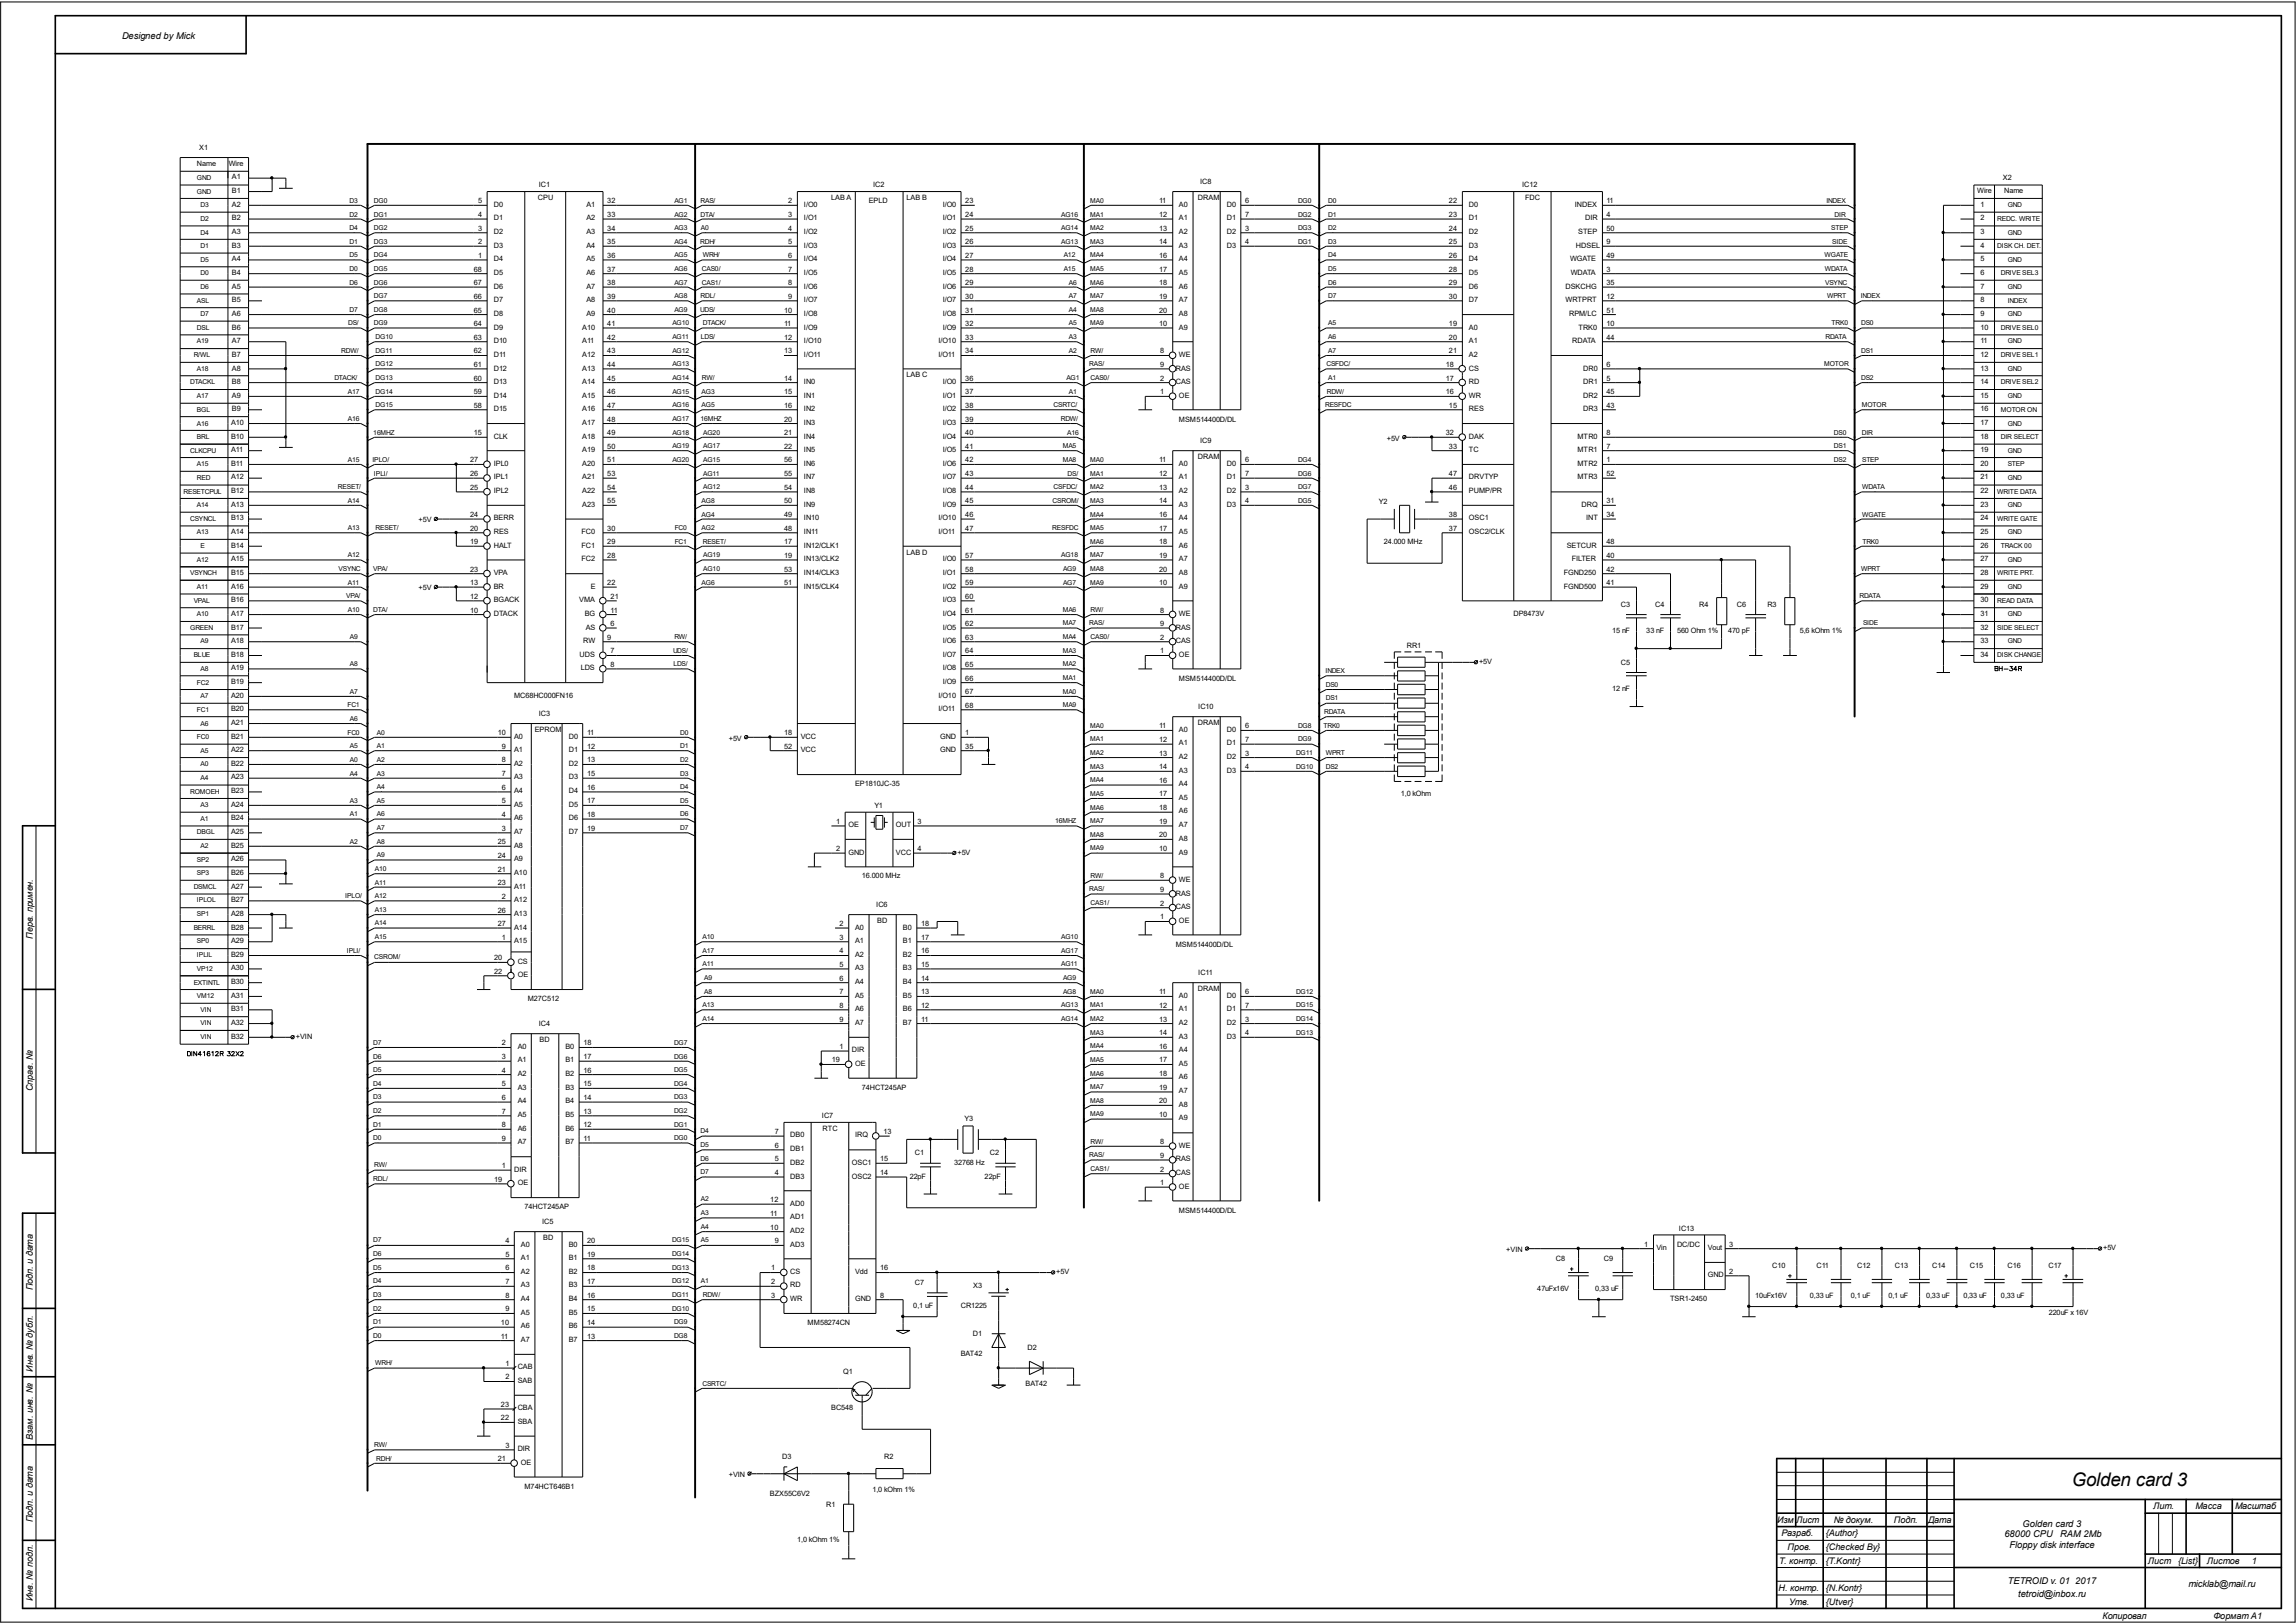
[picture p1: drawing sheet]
<svg xmlns="http://www.w3.org/2000/svg" width="297mm" height="210mm" viewBox="0 0 297 210" stroke-linecap="round" stroke-linejoin="round" font-family="sans-serif">
<defs><g id="words">
<text font-size="2.4" x="268" y="192.3">Golden card 3</text>
<g font-size="1.2">
<text x="15.8" y="5">Designed by Mick</text>
<text x="4.2" y="121.5" transform="rotate(-90 4.2 121.5)">Перв. примен.</text>
<text x="4.2" y="141.2" transform="rotate(-90 4.2 141.2)">Справ. №</text>
<text x="4.2" y="167" transform="rotate(-90 4.2 167)">Подп. и дата</text>
<text x="4.2" y="177.5" transform="rotate(-90 4.2 177.5)">Инв. № дубл.</text>
<text x="4.2" y="186.4" transform="rotate(-90 4.2 186.4)">Взам. инв. №</text>
<text x="4.2" y="197" transform="rotate(-90 4.2 197)">Подп. и дата</text>
<text x="229.9" y="197.1">Изм</text>
<text x="232.3" y="197.1">Лист</text>
<text x="237.2" y="197.1">№ докум.</text>
<text x="245" y="197.1">Подп.</text>
<text x="249.4" y="197.1">Дата</text>
<text x="261.6" y="197.6">Golden card 3</text>
<text x="278.5" y="195.3">Лит.</text>
<text x="284" y="195.3">Масса</text>
<text x="289.1" y="195.3">Масштаб</text>
<text x="230.1" y="202.4">Т. контр.</text>
<text x="230.4" y="198.8">Разраб.</text>
<text x="231.2" y="200.6">Пров.</text>
<text x="236.2" y="200.6">{Checked By}</text>
<text x="236.2" y="198.8">{Author}</text>
<text x="236.2" y="202.4">{T.Kontr}</text>
<text x="259.3" y="198.9">68000 CPU</text>
<text x="260" y="200.2">Floppy disk interface</text>
<text x="266.5" y="198.9">RAM 2Mb</text>
<text x="277.9" y="202.4">Лист</text>
<text x="281.7" y="202.4">{List}</text>
<text x="285.5" y="202.4">Листов</text>
<text x="291.3" y="202.4">1</text>
<text x="4.2" y="207.2" transform="rotate(-90 4.2 207.2)">Инв. № подл.</text>
<text x="230.1" y="205.9">Н. контр.</text>
<text x="231.5" y="207.6">Утв.</text>
<text x="236.2" y="207.6">{Utver}</text>
<text x="236.2" y="205.9">{N.Kontr}</text>
<text x="259.7" y="204.9">TETROID v. 01 2017</text>
<text x="261.1" y="206.6">tetroid@inbox.ru</text>
<text x="272" y="209.4">Копировал</text>
<text x="283.1" y="205.3">micklab@mail.ru</text>
<text x="286.3" y="209.4">Формат A1</text>
</g>
<g font-size=".9">
<text x="25.5" y="23.3">GND</text>
<text x="25.5" y="21.5">Name</text>
<text x="25.8" y="19.4">X1</text>
<text x="29.6" y="21.5">Wire</text>
<text x="30" y="23.2">A1</text>
<text x="155.3" y="23.8">IC8</text>
<text x="259.1" y="23.3">X2</text>
<text x="25.5" y="25.1">GND</text>
<text x="25.9" y="28.6">D2</text>
<text x="25.9" y="26.8">D3</text>
<text x="30" y="26.8">A2</text>
<text x="30" y="25">B1</text>
<text x="30" y="28.5">B2</text>
<text x="45.2" y="26.2">D3</text>
<text x="45.2" y="29.8">D4</text>
<text x="45.2" y="28">D2</text>
<text x="48.4" y="26.2">DG0</text>
<text x="48.4" y="28">DG1</text>
<text x="48.4" y="29.8">DG2</text>
<text x="61.8" y="29.9">3</text>
<text x="61.8" y="26.3">5</text>
<text x="61.8" y="28.1">4</text>
<text x="63.9" y="26.8">D0</text>
<text x="63.9" y="28.5">D1</text>
<text x="69.6" y="25.9">CPU</text>
<text x="69.7" y="24.2">IC1</text>
<text x="75.9" y="26.8">A1</text>
<text x="75.9" y="28.5">A2</text>
<text x="78.6" y="29.9">34</text>
<text x="78.6" y="26.3">32</text>
<text x="78.6" y="28.1">33</text>
<text x="87.2" y="26.2">AG1</text>
<text x="87.2" y="28">AG2</text>
<text x="87.2" y="29.8">AG3</text>
<text x="90.6" y="26.2">RAS/</text>
<text x="90.6" y="28">DTA/</text>
<text x="90.7" y="29.8">A0</text>
<text x="102" y="29.9">4</text>
<text x="102" y="26.3">2</text>
<text x="102" y="28.1">3</text>
<text x="104" y="26.8">I/O0</text>
<text x="104" y="28.5">I/O1</text>
<text x="107.5" y="25.9">LAB A</text>
<text x="112.4" y="26.3">EPLD</text>
<text x="112.9" y="24.2">IC2</text>
<text x="117.2" y="25.9">LAB B</text>
<text x="121.9" y="26.8">I/O0</text>
<text x="121.9" y="28.5">I/O1</text>
<text x="124.9" y="29.9">25</text>
<text x="124.9" y="26.3">23</text>
<text x="124.9" y="28.1">24</text>
<text x="137.3" y="28">AG16</text>
<text x="137.3" y="29.8">AG14</text>
<text x="141" y="26.2">MA0</text>
<text x="141" y="29.8">MA2</text>
<text x="141" y="28">MA1</text>
<text x="149.9" y="28.1">12</text>
<text x="149.9" y="29.9">13</text>
<text x="149.9" y="26.3">11</text>
<text x="152.5" y="28.5">A1</text>
<text x="152.5" y="26.8">A0</text>
<text x="155" y="25.9">DRAM</text>
<text x="158.7" y="28.5">D1</text>
<text x="158.7" y="26.8">D0</text>
<text x="161.1" y="28.1">7</text>
<text x="161.1" y="29.9">3</text>
<text x="161.1" y="26.3">6</text>
<text x="167.9" y="26.2">DG0</text>
<text x="167.9" y="29.8">DG3</text>
<text x="167.9" y="28">DG2</text>
<text x="171.8" y="26.2">D0</text>
<text x="171.8" y="28">D1</text>
<text x="171.8" y="29.8">D2</text>
<text x="187.4" y="29.9">24</text>
<text x="187.4" y="26.3">22</text>
<text x="187.4" y="28.1">23</text>
<text x="190" y="26.8">D0</text>
<text x="190" y="28.5">D1</text>
<text x="196.9" y="24.2">IC12</text>
<text x="197.3" y="25.9">FDC</text>
<text x="203.7" y="26.8">INDEX</text>
<text x="205" y="28.5">DIR</text>
<text x="207.8" y="29.9">50</text>
<text x="207.8" y="26.3">11</text>
<text x="207.8" y="28.1">4</text>
<text x="236.3" y="26.2">INDEX</text>
<text x="236.9" y="29.8">STEP</text>
<text x="237.3" y="28">DIR</text>
<text x="255.7" y="25">Wire</text>
<text x="256.2" y="28.5">2</text>
<text x="256.2" y="26.8">1</text>
<text x="258.4" y="28.6">REDC. WRITE</text>
<text x="259.3" y="25">Name</text>
<text x="259.7" y="26.8">GND</text>
<text x="25.9" y="33.9">D5</text>
<text x="25.9" y="32.1">D1</text>
<text x="25.9" y="30.3">D4</text>
<text x="25.9" y="35.6">D0</text>
<text x="30" y="35.6">B4</text>
<text x="30" y="30.3">A3</text>
<text x="30" y="33.8">A4</text>
<text x="30" y="32.1">B3</text>
<text x="45.2" y="31.5">D1</text>
<text x="45.2" y="33.3">D5</text>
<text x="45.2" y="35">D0</text>
<text x="48.4" y="31.5">DG3</text>
<text x="48.4" y="33.3">DG4</text>
<text x="48.4" y="35">DG5</text>
<text x="61.3" y="35.2">68</text>
<text x="61.8" y="31.6">2</text>
<text x="61.8" y="33.4">1</text>
<text x="63.9" y="32.1">D3</text>
<text x="63.9" y="35.6">D5</text>
<text x="63.9" y="30.3">D2</text>
<text x="63.9" y="33.8">D4</text>
<text x="75.9" y="32.1">A4</text>
<text x="75.9" y="35.6">A6</text>
<text x="75.9" y="30.3">A3</text>
<text x="75.9" y="33.8">A5</text>
<text x="78.6" y="35.2">37</text>
<text x="78.6" y="31.6">35</text>
<text x="78.6" y="33.4">36</text>
<text x="87.2" y="31.5">AG4</text>
<text x="87.2" y="33.3">AG5</text>
<text x="87.2" y="35">AG6</text>
<text x="90.6" y="31.5">RDH/</text>
<text x="90.8" y="35">CAS0/</text>
<text x="90.9" y="33.3">WRH/</text>
<text x="102" y="35.2">7</text>
<text x="102" y="31.6">5</text>
<text x="102" y="33.4">6</text>
<text x="104" y="32.1">I/O3</text>
<text x="104" y="35.6">I/O5</text>
<text x="104" y="33.8">I/O4</text>
<text x="104" y="30.3">I/O2</text>
<text x="121.9" y="32.1">I/O3</text>
<text x="121.9" y="35.6">I/O5</text>
<text x="121.9" y="33.8">I/O4</text>
<text x="121.9" y="30.3">I/O2</text>
<text x="124.9" y="35.2">28</text>
<text x="124.9" y="31.6">26</text>
<text x="124.9" y="33.4">27</text>
<text x="137.3" y="31.5">AG13</text>
<text x="137.6" y="33.3">A12</text>
<text x="137.6" y="35">A15</text>
<text x="141" y="31.5">MA3</text>
<text x="141" y="35">MA5</text>
<text x="141" y="33.3">MA4</text>
<text x="149.9" y="33.4">16</text>
<text x="149.9" y="31.6">14</text>
<text x="149.9" y="35.2">17</text>
<text x="152.5" y="33.8">A4</text>
<text x="152.5" y="30.3">A2</text>
<text x="152.5" y="32.1">A3</text>
<text x="152.5" y="35.6">A5</text>
<text x="158.7" y="30.3">D2</text>
<text x="158.7" y="32.1">D3</text>
<text x="161.1" y="31.6">4</text>
<text x="167.9" y="31.5">DG1</text>
<text x="171.8" y="31.5">D3</text>
<text x="171.8" y="33.3">D4</text>
<text x="171.8" y="35">D5</text>
<text x="187.4" y="35.2">28</text>
<text x="187.4" y="31.6">25</text>
<text x="187.4" y="33.4">26</text>
<text x="190" y="32.1">D3</text>
<text x="190" y="35.6">D5</text>
<text x="190" y="33.8">D4</text>
<text x="190" y="30.3">D2</text>
<text x="203.1" y="33.8">WGATE</text>
<text x="203.2" y="35.6">WDATA</text>
<text x="203.9" y="32.1">HDSEL</text>
<text x="204.1" y="30.3">STEP</text>
<text x="207.8" y="35.2">3</text>
<text x="207.8" y="31.6">9</text>
<text x="207.8" y="33.4">49</text>
<text x="236" y="33.3">WGATE</text>
<text x="236" y="35">WDATA</text>
<text x="237" y="31.5">SIDE</text>
<text x="256.2" y="32.1">4</text>
<text x="256.2" y="33.8">5</text>
<text x="256.2" y="35.6">6</text>
<text x="256.2" y="30.3">3</text>
<text x="258.4" y="32.1">DISK CH. DET.</text>
<text x="258.8" y="35.6">DRIVE SEL3</text>
<text x="259.7" y="33.9">GND</text>
<text x="259.7" y="30.3">GND</text>
<text x="25.5" y="39.1">ASL</text>
<text x="25.9" y="37.4">D6</text>
<text x="25.9" y="40.9">D7</text>
<text x="30" y="40.9">A6</text>
<text x="30" y="37.4">A5</text>
<text x="30" y="39.1">B5</text>
<text x="45.2" y="36.8">D6</text>
<text x="45.2" y="40.3">D7</text>
<text x="48.4" y="36.8">DG6</text>
<text x="48.4" y="38.6">DG7</text>
<text x="48.4" y="40.3">DG8</text>
<text x="61.3" y="40.4">65</text>
<text x="61.3" y="36.9">67</text>
<text x="61.3" y="38.7">66</text>
<text x="63.9" y="37.4">D6</text>
<text x="63.9" y="40.9">D8</text>
<text x="63.9" y="39.1">D7</text>
<text x="75.9" y="37.4">A7</text>
<text x="75.9" y="40.9">A9</text>
<text x="75.9" y="39.1">A8</text>
<text x="78.6" y="40.4">40</text>
<text x="78.6" y="36.9">38</text>
<text x="78.6" y="38.7">39</text>
<text x="87.2" y="36.8">AG7</text>
<text x="87.2" y="38.6">AG8</text>
<text x="87.2" y="40.3">AG9</text>
<text x="90.6" y="40.3">UDS/</text>
<text x="90.6" y="38.6">RDL/</text>
<text x="90.8" y="36.8">CAS1/</text>
<text x="101.4" y="40.4">10</text>
<text x="102" y="36.9">8</text>
<text x="102" y="38.7">9</text>
<text x="104" y="40.9">I/O8</text>
<text x="104" y="37.4">I/O6</text>
<text x="104" y="39.1">I/O7</text>
<text x="121.9" y="40.9">I/O8</text>
<text x="121.9" y="37.4">I/O6</text>
<text x="121.9" y="39.1">I/O7</text>
<text x="124.9" y="40.4">31</text>
<text x="124.9" y="36.9">29</text>
<text x="124.9" y="38.7">30</text>
<text x="138.3" y="36.8">A6</text>
<text x="138.3" y="38.6">A7</text>
<text x="138.3" y="40.3">A4</text>
<text x="141" y="36.8">MA6</text>
<text x="141" y="40.3">MA8</text>
<text x="141" y="38.6">MA7</text>
<text x="149.9" y="38.7">19</text>
<text x="149.9" y="40.4">20</text>
<text x="149.9" y="36.9">18</text>
<text x="152.5" y="39.1">A7</text>
<text x="152.5" y="40.9">A8</text>
<text x="152.5" y="37.4">A6</text>
<text x="171.8" y="36.8">D6</text>
<text x="171.8" y="38.6">D7</text>
<text x="187.4" y="36.9">29</text>
<text x="187.4" y="38.7">30</text>
<text x="190" y="37.4">D6</text>
<text x="190" y="39.1">D7</text>
<text x="202.5" y="37.4">DSKCHG</text>
<text x="202.5" y="39.1">WRTPRT</text>
<text x="203" y="40.9">RPM/LC</text>
<text x="207.8" y="40.4">51</text>
<text x="207.8" y="36.9">35</text>
<text x="207.8" y="38.7">12</text>
<text x="236.1" y="36.8">VSYNC</text>
<text x="236.3" y="38.6">WPRT</text>
<text x="240.7" y="38.6">INDEX</text>
<text x="256.2" y="37.4">7</text>
<text x="256.2" y="39.1">8</text>
<text x="256.2" y="40.9">9</text>
<text x="259.7" y="39.1">INDEX</text>
<text x="259.7" y="37.4">GND</text>
<text x="259.7" y="40.9">GND</text>
<text x="25.1" y="46.2">R/WL</text>
<text x="25.5" y="48">A18</text>
<text x="25.5" y="44.4">A19</text>
<text x="25.5" y="42.7">DSL</text>
<text x="30" y="46.2">B7</text>
<text x="30" y="44.4">A7</text>
<text x="30" y="47.9">A8</text>
<text x="30" y="42.6">B6</text>
<text x="44.1" y="45.6">RDW/</text>
<text x="45" y="42.1">DS/</text>
<text x="48.4" y="42.1">DG9</text>
<text x="48.6" y="47.4">DG12</text>
<text x="48.6" y="43.9">DG10</text>
<text x="48.6" y="45.6">DG11</text>
<text x="61.3" y="45.7">62</text>
<text x="61.3" y="42.2">64</text>
<text x="61.3" y="47.5">61</text>
<text x="61.3" y="44">63</text>
<text x="63.9" y="47.9">D12</text>
<text x="63.9" y="46.2">D11</text>
<text x="63.9" y="42.6">D9</text>
<text x="63.9" y="44.4">D10</text>
<text x="75.3" y="47.9">A13</text>
<text x="75.3" y="46.2">A12</text>
<text x="75.3" y="42.6">A10</text>
<text x="75.3" y="44.4">A11</text>
<text x="78.6" y="45.7">43</text>
<text x="78.6" y="42.2">41</text>
<text x="78.6" y="47.5">44</text>
<text x="78.6" y="44">42</text>
<text x="87" y="47.4">AG13</text>
<text x="87" y="42.1">AG10</text>
<text x="87" y="43.9">AG11</text>
<text x="87" y="45.6">AG12</text>
<text x="90.7" y="43.9">LDS/</text>
<text x="90.9" y="42.1">DTACK/</text>
<text x="101.4" y="45.7">13</text>
<text x="101.4" y="44">12</text>
<text x="101.4" y="42.2">11</text>
<text x="104" y="46.2">I/O11</text>
<text x="104" y="42.6">I/O9</text>
<text x="104" y="44.4">I/O10</text>
<text x="121.4" y="46.2">I/O11</text>
<text x="121.4" y="44.4">I/O10</text>
<text x="121.9" y="42.6">I/O9</text>
<text x="124.9" y="45.7">34</text>
<text x="124.9" y="44">33</text>
<text x="124.9" y="42.2">32</text>
<text x="138.3" y="42.1">A5</text>
<text x="138.3" y="43.9">A3</text>
<text x="138.3" y="45.6">A2</text>
<text x="140.9" y="47.4">RAS/</text>
<text x="141" y="42.1">MA9</text>
<text x="141.1" y="45.6">RW/</text>
<text x="149.9" y="42.2">10</text>
<text x="150.1" y="47.5">9</text>
<text x="150.1" y="45.7">8</text>
<text x="152.1" y="47.9">RAS</text>
<text x="152.5" y="42.6">A9</text>
<text x="152.5" y="46.2">WE</text>
<text x="171.6" y="47.4">CSFDC/</text>
<text x="171.8" y="42.1">A5</text>
<text x="171.8" y="43.9">A6</text>
<text x="171.8" y="45.6">A7</text>
<text x="187" y="47.5">18</text>
<text x="187.4" y="45.7">21</text>
<text x="187.4" y="42.2">19</text>
<text x="187.4" y="44">20</text>
<text x="190" y="47.9">CS</text>
<text x="190" y="46.2">A2</text>
<text x="190" y="42.6">A0</text>
<text x="190" y="44.4">A1</text>
<text x="203.4" y="44.4">RDATA</text>
<text x="204.2" y="42.6">TRK0</text>
<text x="204.8" y="47.9">DR0</text>
<text x="207.8" y="42.2">10</text>
<text x="207.8" y="44">44</text>
<text x="207.8" y="47.5">6</text>
<text x="236" y="47.4">MOTOR</text>
<text x="236.1" y="43.9">RDATA</text>
<text x="236.9" y="42.1">TRK0</text>
<text x="240.7" y="42.1">DS0</text>
<text x="240.7" y="45.6">DS1</text>
<text x="256.2" y="47.9">13</text>
<text x="256.2" y="42.6">10</text>
<text x="256.2" y="44.4">11</text>
<text x="256.2" y="46.2">12</text>
<text x="258.8" y="42.7">DRIVE SEL0</text>
<text x="258.8" y="46.2">DRIVE SEL1</text>
<text x="259.7" y="48">GND</text>
<text x="259.7" y="44.4">GND</text>
<text x="24.6" y="49.7">DTACKL</text>
<text x="25.5" y="53.3">BGL</text>
<text x="25.5" y="51.5">A17</text>
<text x="30" y="51.5">A9</text>
<text x="30" y="53.2">B9</text>
<text x="30" y="49.7">B8</text>
<text x="43.3" y="49.2">DTACK/</text>
<text x="45" y="50.9">A17</text>
<text x="48.6" y="52.7">DG15</text>
<text x="48.6" y="49.2">DG13</text>
<text x="48.6" y="50.9">DG14</text>
<text x="61.3" y="51">59</text>
<text x="61.3" y="49.3">60</text>
<text x="61.3" y="52.8">58</text>
<text x="63.9" y="53.2">D15</text>
<text x="63.9" y="51.5">D14</text>
<text x="63.9" y="49.7">D13</text>
<text x="75.3" y="53.2">A16</text>
<text x="75.3" y="51.5">A15</text>
<text x="75.3" y="49.7">A14</text>
<text x="78.6" y="51">46</text>
<text x="78.6" y="49.3">45</text>
<text x="78.6" y="52.8">47</text>
<text x="87" y="52.7">AG16</text>
<text x="87" y="49.2">AG14</text>
<text x="87" y="50.9">AG15</text>
<text x="90.7" y="52.7">AG5</text>
<text x="90.7" y="50.9">AG3</text>
<text x="90.8" y="49.2">RW/</text>
<text x="101.4" y="51">15</text>
<text x="101.4" y="49.3">14</text>
<text x="101.4" y="52.8">16</text>
<text x="104" y="53.2">IN2</text>
<text x="104" y="51.5">IN1</text>
<text x="104" y="49.7">IN0</text>
<text x="117.2" y="48.8">LAB C</text>
<text x="121.9" y="53.2">I/O2</text>
<text x="121.9" y="51.5">I/O1</text>
<text x="121.9" y="49.7">I/O0</text>
<text x="124.9" y="51">37</text>
<text x="124.9" y="49.3">36</text>
<text x="124.9" y="52.8">38</text>
<text x="136.3" y="52.7">CSRTC/</text>
<text x="137.9" y="49.2">AG1</text>
<text x="138.3" y="50.9">A1</text>
<text x="141.1" y="49.2">CAS0/</text>
<text x="150.1" y="49.3">2</text>
<text x="150.1" y="51">1</text>
<text x="152.1" y="49.7">CAS</text>
<text x="152.5" y="51.5">OE</text>
<text x="171.4" y="52.7">RESFDC</text>
<text x="171.6" y="50.9">RDW/</text>
<text x="171.8" y="49.2">A1</text>
<text x="187" y="51">16</text>
<text x="187" y="49.3">17</text>
<text x="187.4" y="52.8">15</text>
<text x="190" y="53.2">RES</text>
<text x="190" y="51.5">WR</text>
<text x="190" y="49.7">RD</text>
<text x="204.8" y="53.2">DR3</text>
<text x="204.8" y="51.5">DR2</text>
<text x="204.8" y="49.7">DR1</text>
<text x="207.8" y="51">45</text>
<text x="207.8" y="49.3">5</text>
<text x="207.8" y="52.8">43</text>
<text x="240.7" y="49.2">DS2</text>
<text x="240.8" y="52.7">MOTOR</text>
<text x="256.2" y="53.2">16</text>
<text x="256.2" y="49.7">14</text>
<text x="256.2" y="51.5">15</text>
<text x="258.8" y="53.3">MOTOR ON</text>
<text x="258.8" y="49.7">DRIVE SEL2</text>
<text x="259.7" y="51.5">GND</text>
<text x="24.6" y="58.6">CLKCPU</text>
<text x="25.5" y="55.1">A16</text>
<text x="25.5" y="56.8">BRL</text>
<text x="29.9" y="56.7">B10</text>
<text x="29.9" y="55">A10</text>
<text x="29.9" y="58.5">A11</text>
<text x="45" y="59.8">A15</text>
<text x="45" y="54.5">A16</text>
<text x="48.2" y="59.8">IPLO/</text>
<text x="48.3" y="56.2">16MHZ</text>
<text x="60.8" y="59.8">27</text>
<text x="61.3" y="56.3">15</text>
<text x="63.9" y="56.7">CLK</text>
<text x="75.3" y="58.5">A19</text>
<text x="75.3" y="56.7">A18</text>
<text x="75.3" y="55">A17</text>
<text x="78.6" y="56.3">49</text>
<text x="78.6" y="59.8">51</text>
<text x="78.6" y="58.1">50</text>
<text x="78.6" y="54.5">48</text>
<text x="87" y="58">AG19</text>
<text x="87" y="56.2">AG18</text>
<text x="87" y="59.8">AG20</text>
<text x="87" y="54.5">AG17</text>
<text x="90.6" y="54.5">16MHZ</text>
<text x="91" y="58">AG17</text>
<text x="91" y="56.2">AG20</text>
<text x="91" y="59.8">AG15</text>
<text x="101.4" y="56.3">21</text>
<text x="101.4" y="54.5">20</text>
<text x="101.4" y="58.1">22</text>
<text x="101.4" y="59.8">56</text>
<text x="104" y="58.5">IN5</text>
<text x="104" y="56.7">IN4</text>
<text x="104" y="55">IN3</text>
<text x="121.9" y="58.5">I/O5</text>
<text x="121.9" y="56.7">I/O4</text>
<text x="121.9" y="55">I/O3</text>
<text x="124.9" y="56.3">40</text>
<text x="124.9" y="54.5">39</text>
<text x="124.9" y="58.1">41</text>
<text x="124.9" y="59.8">42</text>
<text x="137.2" y="54.5">RDW/</text>
<text x="137.5" y="58">MA5</text>
<text x="137.5" y="59.8">MA8</text>
<text x="138.1" y="56.2">A16</text>
<text x="141" y="59.8">MA0</text>
<text x="149.9" y="59.8">11</text>
<text x="152.5" y="54.5">MSM514400D/DL</text>
<text x="155" y="59.4">DRAM</text>
<text x="155.3" y="57.3">IC9</text>
<text x="161.1" y="59.8">6</text>
<text x="167.9" y="59.8">DG4</text>
<text x="179.4" y="57">+5V</text>
<text x="187" y="56.3">32</text>
<text x="187.4" y="58.1">33</text>
<text x="190" y="58.5">TC</text>
<text x="190" y="56.7">DAK</text>
<text x="204.1" y="58.5">MTR1</text>
<text x="204.1" y="56.7">MTR0</text>
<text x="207.8" y="56.3">8</text>
<text x="207.8" y="59.8">1</text>
<text x="207.8" y="58.1">7</text>
<text x="237.2" y="58">DS1</text>
<text x="237.2" y="56.2">DS0</text>
<text x="237.2" y="59.8">DS2</text>
<text x="240.8" y="56.2">DIR</text>
<text x="240.9" y="59.8">STEP</text>
<text x="256.2" y="58.5">19</text>
<text x="256.2" y="56.7">18</text>
<text x="256.2" y="55">17</text>
<text x="258.8" y="56.8">DIR SELECT</text>
<text x="259.7" y="58.6">GND</text>
<text x="259.7" y="55.1">GND</text>
<text x="23.7" y="63.9">RESETCPUL</text>
<text x="25.5" y="60.4">A15</text>
<text x="25.5" y="65.6">A14</text>
<text x="25.5" y="62.1">RED</text>
<text x="29.9" y="65.6">A13</text>
<text x="29.9" y="62">A12</text>
<text x="29.9" y="60.3">B11</text>
<text x="29.9" y="63.8">B12</text>
<text x="43.7" y="63.3">RESET/</text>
<text x="45" y="65.1">A14</text>
<text x="48.4" y="61.5">IPLI/</text>
<text x="60.8" y="61.6">26</text>
<text x="60.8" y="63.4">25</text>
<text x="63.9" y="63.8">IPL2</text>
<text x="63.9" y="62">IPL1</text>
<text x="63.9" y="60.3">IPL0</text>
<text x="75.3" y="63.8">A22</text>
<text x="75.3" y="62">A21</text>
<text x="75.3" y="65.6">A23</text>
<text x="75.3" y="60.3">A20</text>
<text x="78.6" y="61.6">53</text>
<text x="78.6" y="65.1">55</text>
<text x="78.6" y="63.4">54</text>
<text x="90.7" y="65.1">AG8</text>
<text x="91" y="63.3">AG12</text>
<text x="91" y="61.5">AG11</text>
<text x="101.4" y="61.6">55</text>
<text x="101.4" y="65.1">50</text>
<text x="101.4" y="63.4">54</text>
<text x="104" y="63.8">IN8</text>
<text x="104" y="62">IN7</text>
<text x="104" y="65.6">IN9</text>
<text x="104" y="60.3">IN6</text>
<text x="121.9" y="63.8">I/O8</text>
<text x="121.9" y="62">I/O7</text>
<text x="121.9" y="65.6">I/O9</text>
<text x="121.9" y="60.3">I/O6</text>
<text x="124.9" y="61.6">43</text>
<text x="124.9" y="65.1">45</text>
<text x="124.9" y="63.4">44</text>
<text x="136.2" y="65.1">CSROM/</text>
<text x="136.3" y="63.3">CSFDC/</text>
<text x="138.1" y="61.5">DS/</text>
<text x="141" y="63.3">MA2</text>
<text x="141" y="61.5">MA1</text>
<text x="141" y="65.1">MA3</text>
<text x="149.9" y="61.6">12</text>
<text x="149.9" y="65.1">14</text>
<text x="149.9" y="63.4">13</text>
<text x="152.5" y="62">A1</text>
<text x="152.5" y="63.8">A2</text>
<text x="152.5" y="65.6">A3</text>
<text x="152.5" y="60.3">A0</text>
<text x="158.7" y="62">D1</text>
<text x="158.7" y="63.8">D2</text>
<text x="158.7" y="65.6">D3</text>
<text x="158.7" y="60.3">D0</text>
<text x="161.1" y="61.6">7</text>
<text x="161.1" y="63.4">3</text>
<text x="161.1" y="65.1">4</text>
<text x="167.9" y="63.3">DG7</text>
<text x="167.9" y="61.5">DG6</text>
<text x="167.9" y="65.1">DG5</text>
<text x="178.4" y="65.3">Y2</text>
<text x="187.4" y="61.6">47</text>
<text x="187.4" y="63.4">46</text>
<text x="190" y="63.8">PUMP/PR</text>
<text x="190" y="62">DRVTYP</text>
<text x="204.1" y="62">MTR3</text>
<text x="204.1" y="60.3">MTR2</text>
<text x="204.6" y="65.6">DRQ</text>
<text x="207.8" y="61.6">52</text>
<text x="207.8" y="65.1">31</text>
<text x="240.9" y="63.3">WDATA</text>
<text x="256.2" y="63.8">22</text>
<text x="256.2" y="62">21</text>
<text x="256.2" y="65.6">23</text>
<text x="256.2" y="60.3">20</text>
<text x="258.4" y="63.9">WRITE DATA</text>
<text x="259.7" y="65.6">GND</text>
<text x="259.7" y="62.1">GND</text>
<text x="259.7" y="60.4">STEP</text>
<text x="24.6" y="67.4">CSYNCL</text>
<text x="25.5" y="69.2">A13</text>
<text x="25.9" y="70.9">E</text>
<text x="29.9" y="70.9">B14</text>
<text x="29.9" y="67.3">B13</text>
<text x="29.9" y="69.1">A14</text>
<text x="45" y="68.6">A13</text>
<text x="48.6" y="68.6">RESET/</text>
<text x="54.1" y="67.6">+5V</text>
<text x="60.8" y="66.9">24</text>
<text x="60.8" y="70.4">19</text>
<text x="60.8" y="68.7">20</text>
<text x="63.9" y="69.1">RES</text>
<text x="63.9" y="67.3">BERR</text>
<text x="63.9" y="70.9">HALT</text>
<text x="75.2" y="69.1">FC0</text>
<text x="75.2" y="70.9">FC1</text>
<text x="78.6" y="70.4">29</text>
<text x="78.6" y="68.7">30</text>
<text x="87.3" y="68.6">FC0</text>
<text x="87.3" y="70.3">FC1</text>
<text x="90.7" y="68.6">AG2</text>
<text x="90.7" y="66.8">AG4</text>
<text x="90.9" y="70.3">RESET/</text>
<text x="101.4" y="66.9">49</text>
<text x="101.4" y="68.7">48</text>
<text x="101.4" y="70.4">17</text>
<text x="104" y="67.3">IN10</text>
<text x="104" y="70.9">IN12/CLK1</text>
<text x="104" y="69.1">IN11</text>
<text x="117.2" y="71.8">LAB D</text>
<text x="121.4" y="67.3">I/O10</text>
<text x="121.4" y="69.1">I/O11</text>
<text x="124.9" y="66.9">46</text>
<text x="124.9" y="68.7">47</text>
<text x="136.1" y="68.6">RESFDC</text>
<text x="141" y="68.6">MA5</text>
<text x="141" y="66.8">MA4</text>
<text x="141" y="70.3">MA6</text>
<text x="149.9" y="66.9">16</text>
<text x="149.9" y="68.7">17</text>
<text x="149.9" y="70.4">18</text>
<text x="152.5" y="67.3">A4</text>
<text x="152.5" y="70.9">A6</text>
<text x="152.5" y="69.1">A5</text>
<text x="179" y="70.4">24.000 MHz</text>
<text x="187.4" y="66.9">38</text>
<text x="187.4" y="68.7">37</text>
<text x="190" y="69.1">OSC2/CLK</text>
<text x="190" y="67.3">OSC1</text>
<text x="202.7" y="70.9">SETCUR</text>
<text x="205.2" y="67.3">INT</text>
<text x="207.8" y="66.9">34</text>
<text x="207.8" y="70.4">48</text>
<text x="240.9" y="66.8">WGATE</text>
<text x="240.9" y="70.3">TRK0</text>
<text x="256.2" y="69.1">25</text>
<text x="256.2" y="67.3">24</text>
<text x="256.2" y="70.9">26</text>
<text x="258.4" y="67.4">WRITE GATE</text>
<text x="258.8" y="70.9">TRACK 00</text>
<text x="259.7" y="69.2">GND</text>
<text x="24.6" y="74.4">VSYNCH</text>
<text x="25.1" y="78">VPAL</text>
<text x="25.5" y="72.7">A12</text>
<text x="25.5" y="76.2">A11</text>
<text x="29.9" y="77.9">B16</text>
<text x="29.9" y="76.2">A16</text>
<text x="29.9" y="72.6">A15</text>
<text x="29.9" y="74.4">B15</text>
<text x="43.8" y="73.9">VSYNC</text>
<text x="44.8" y="77.4">VPA/</text>
<text x="45" y="72.1">A12</text>
<text x="45" y="75.6">A11</text>
<text x="48.3" y="73.9">VPA/</text>
<text x="54.1" y="76.4">+5V</text>
<text x="60.8" y="77.5">12</text>
<text x="60.8" y="75.7">13</text>
<text x="60.8" y="74">23</text>
<text x="63.9" y="77.9">BGACK</text>
<text x="63.9" y="74.4">VPA</text>
<text x="63.9" y="76.2">BR</text>
<text x="74.9" y="77.9">VMA</text>
<text x="75.2" y="72.6">FC2</text>
<text x="76.4" y="76.2">E</text>
<text x="78.6" y="72.2">28</text>
<text x="78.6" y="75.7">22</text>
<text x="79" y="77.5">21</text>
<text x="90.7" y="75.6">AG6</text>
<text x="91" y="73.9">AG10</text>
<text x="91" y="72.1">AG19</text>
<text x="101.4" y="75.7">51</text>
<text x="101.4" y="72.2">19</text>
<text x="101.4" y="74">53</text>
<text x="104" y="72.6">IN13/CLK2</text>
<text x="104" y="76.2">IN15/CLK4</text>
<text x="104" y="74.4">IN14/CLK3</text>
<text x="121.9" y="77.9">I/O3</text>
<text x="121.9" y="72.6">I/O0</text>
<text x="121.9" y="76.2">I/O2</text>
<text x="121.9" y="74.4">I/O1</text>
<text x="124.9" y="77.5">60</text>
<text x="124.9" y="75.7">59</text>
<text x="124.9" y="72.2">57</text>
<text x="124.9" y="74">58</text>
<text x="137.3" y="72.1">AG18</text>
<text x="137.5" y="73.9">AG9</text>
<text x="137.5" y="75.6">AG7</text>
<text x="141" y="73.9">MA8</text>
<text x="141" y="72.1">MA7</text>
<text x="141" y="75.6">MA9</text>
<text x="149.9" y="75.7">10</text>
<text x="149.9" y="72.2">19</text>
<text x="149.9" y="74">20</text>
<text x="152.5" y="72.6">A7</text>
<text x="152.5" y="74.4">A8</text>
<text x="152.5" y="76.2">A9</text>
<text x="202.3" y="76.2">FGND500</text>
<text x="202.3" y="74.4">FGND250</text>
<text x="203.3" y="72.6">FILTER</text>
<text x="207.8" y="72.2">40</text>
<text x="207.8" y="74">42</text>
<text x="207.8" y="75.7">41</text>
<text x="240.5" y="77.4">RDATA</text>
<text x="240.7" y="73.9">WPRT</text>
<text x="256.2" y="77.9">30</text>
<text x="256.2" y="74.4">28</text>
<text x="256.2" y="72.6">27</text>
<text x="256.2" y="76.2">29</text>
<text x="258.4" y="78">READ DATA</text>
<text x="258.4" y="74.4">WRITE PRT.</text>
<text x="259.7" y="76.2">GND</text>
<text x="259.7" y="72.7">GND</text>
<text x="24.6" y="81.5">GREEN</text>
<text x="25.5" y="79.7">A10</text>
<text x="25.9" y="83.3">A9</text>
<text x="29.9" y="83.2">A18</text>
<text x="29.9" y="81.5">B17</text>
<text x="29.9" y="79.7">A17</text>
<text x="45" y="79.1">A10</text>
<text x="45.2" y="82.7">A9</text>
<text x="48.3" y="79.1">DTA/</text>
<text x="60.8" y="79.3">10</text>
<text x="63.9" y="79.7">DTACK</text>
<text x="75.4" y="83.2">RW</text>
<text x="75.6" y="79.7">BG</text>
<text x="75.8" y="81.5">AS</text>
<text x="78.6" y="82.8">9</text>
<text x="79" y="81">6</text>
<text x="79" y="79.3">11</text>
<text x="87.2" y="82.7">RW/</text>
<text x="121.9" y="83.2">I/O6</text>
<text x="121.9" y="81.5">I/O5</text>
<text x="121.9" y="79.7">I/O4</text>
<text x="124.9" y="82.8">63</text>
<text x="124.9" y="81">62</text>
<text x="124.9" y="79.3">61</text>
<text x="137.5" y="82.7">MA4</text>
<text x="137.5" y="80.9">MA7</text>
<text x="137.5" y="79.1">MA6</text>
<text x="140.9" y="80.9">RAS/</text>
<text x="141.1" y="82.7">CAS0/</text>
<text x="141.1" y="79.1">RW/</text>
<text x="150.1" y="82.8">2</text>
<text x="150.1" y="81">9</text>
<text x="150.1" y="79.3">8</text>
<text x="152.1" y="83.2">CAS</text>
<text x="152.1" y="81.5">RAS</text>
<text x="152.5" y="79.7">WE</text>
<text x="182" y="83.8">RR1</text>
<text x="195.8" y="79.7">DP8473V</text>
<text x="208.6" y="81.9">15 nF</text>
<text x="209.7" y="78.5">C3</text>
<text x="213" y="81.9">33 nF</text>
<text x="214.1" y="78.5">C4</text>
<text x="216.9" y="81.9">560 Ohm 1%</text>
<text x="219.8" y="78.5">R4</text>
<text x="223.5" y="81.9">470 pF</text>
<text x="224.7" y="78.5">C6</text>
<text x="228.6" y="78.5">R3</text>
<text x="232.8" y="81.9">5,6 kOhm 1%</text>
<text x="241" y="80.9">SIDE</text>
<text x="256.2" y="83.2">33</text>
<text x="256.2" y="79.7">31</text>
<text x="256.2" y="81.5">32</text>
<text x="258.4" y="81.5">SIDE SELECT</text>
<text x="259.7" y="83.3">GND</text>
<text x="259.7" y="79.7">GND</text>
<text x="25.1" y="85">BLUE</text>
<text x="25.5" y="88.6">FC2</text>
<text x="25.9" y="86.8">A8</text>
<text x="29.9" y="86.8">A19</text>
<text x="29.9" y="88.5">B19</text>
<text x="29.9" y="85">B18</text>
<text x="45.2" y="86.2">A8</text>
<text x="45.2" y="89.8">A7</text>
<text x="75" y="85">UDS</text>
<text x="75.1" y="86.8">LDS</text>
<text x="79" y="86.3">8</text>
<text x="79" y="84.6">7</text>
<text x="87.1" y="84.4">UDS/</text>
<text x="87.1" y="86.2">LDS/</text>
<text x="121.9" y="88.5">I/O9</text>
<text x="121.9" y="86.8">I/O8</text>
<text x="121.9" y="85">I/O7</text>
<text x="124.9" y="88.1">66</text>
<text x="124.9" y="86.3">65</text>
<text x="124.9" y="89.8">67</text>
<text x="124.9" y="84.6">64</text>
<text x="137.5" y="88">MA1</text>
<text x="137.5" y="84.4">MA3</text>
<text x="137.5" y="86.2">MA2</text>
<text x="137.5" y="89.8">MA0</text>
<text x="150.1" y="84.6">1</text>
<text x="152.5" y="85">OE</text>
<text x="152.5" y="88.1">MSM514400D/DL</text>
<text x="171.5" y="87.1">INDEX</text>
<text x="171.5" y="88.9">DS0</text>
<text x="191.3" y="85.9">+5V</text>
<text x="208.6" y="89.4">12 nF</text>
<text x="209.7" y="86">C5</text>
<text x="256.2" y="85">34</text>
<text x="258.4" y="85">DISK CHANGE</text>
<text x="25.5" y="95.6">FC0</text>
<text x="25.5" y="92.1">FC1</text>
<text x="25.9" y="93.9">A6</text>
<text x="25.9" y="90.3">A7</text>
<text x="29.9" y="92">B20</text>
<text x="29.9" y="93.8">A21</text>
<text x="29.9" y="95.6">B21</text>
<text x="29.9" y="90.3">A20</text>
<text x="44.9" y="91.5">FC1</text>
<text x="44.9" y="95.1">FC0</text>
<text x="45.2" y="93.3">A6</text>
<text x="48.8" y="95.1">A0</text>
<text x="64.4" y="95.1">10</text>
<text x="66.5" y="90.3">MC68HC000FN16</text>
<text x="66.5" y="95.6">A0</text>
<text x="69.2" y="94.7">EPROM</text>
<text x="69.7" y="92.6">IC3</text>
<text x="73.6" y="95.6">D0</text>
<text x="75.9" y="95.1">11</text>
<text x="88" y="95.1">D0</text>
<text x="94.3" y="95.8">+5V</text>
<text x="101.4" y="95.1">18</text>
<text x="103.6" y="95.6">VCC</text>
<text x="121.4" y="92">I/O11</text>
<text x="121.4" y="90.3">I/O10</text>
<text x="121.6" y="95.6">GND</text>
<text x="124.9" y="91.6">68</text>
<text x="124.9" y="95.1">1</text>
<text x="137.5" y="91.5">MA9</text>
<text x="141" y="95.9">MA1</text>
<text x="141" y="94.2">MA0</text>
<text x="149.9" y="94.2">11</text>
<text x="152.5" y="94.7">A0</text>
<text x="155" y="93.8">DRAM</text>
<text x="155" y="91.7">IC10</text>
<text x="158.7" y="94.7">D0</text>
<text x="161.1" y="94.2">6</text>
<text x="167.9" y="95.9">DG9</text>
<text x="167.9" y="94.2">DG8</text>
<text x="171.2" y="94.2">TRK0</text>
<text x="171.3" y="92.4">RDATA</text>
<text x="171.5" y="90.6">DS1</text>
<text x="25.9" y="100.9">A4</text>
<text x="25.9" y="99.2">A0</text>
<text x="25.9" y="97.4">A5</text>
<text x="29.9" y="97.3">A22</text>
<text x="29.9" y="99.1">B22</text>
<text x="29.9" y="100.9">A23</text>
<text x="45.2" y="98.6">A0</text>
<text x="45.2" y="96.8">A5</text>
<text x="45.2" y="100.4">A4</text>
<text x="48.8" y="98.6">A2</text>
<text x="48.8" y="100.4">A3</text>
<text x="48.8" y="96.8">A1</text>
<text x="64.9" y="98.7">8</text>
<text x="64.9" y="96.9">9</text>
<text x="64.9" y="100.4">7</text>
<text x="66.5" y="99.1">A2</text>
<text x="66.5" y="100.9">A3</text>
<text x="66.5" y="97.3">A1</text>
<text x="73.6" y="99.1">D2</text>
<text x="73.6" y="100.9">D3</text>
<text x="73.6" y="97.3">D1</text>
<text x="75.9" y="98.7">13</text>
<text x="75.9" y="96.9">12</text>
<text x="75.9" y="100.4">15</text>
<text x="88" y="98.6">D2</text>
<text x="88" y="100.4">D3</text>
<text x="88" y="96.8">D1</text>
<text x="101.4" y="96.9">52</text>
<text x="103.6" y="97.3">VCC</text>
<text x="110.6" y="101.7">EP1810JC-35</text>
<text x="121.6" y="97.3">GND</text>
<text x="124.9" y="96.9">35</text>
<text x="141" y="101.2">MA4</text>
<text x="141" y="97.7">MA2</text>
<text x="141" y="99.5">MA3</text>
<text x="149.9" y="101.3">16</text>
<text x="149.9" y="96">12</text>
<text x="149.9" y="99.5">14</text>
<text x="149.9" y="97.8">13</text>
<text x="152.5" y="101.7">A4</text>
<text x="152.5" y="96.4">A1</text>
<text x="152.5" y="98.2">A2</text>
<text x="152.5" y="100">A3</text>
<text x="158.7" y="96.4">D1</text>
<text x="158.7" y="98.2">D2</text>
<text x="158.7" y="100">D3</text>
<text x="161.1" y="96">7</text>
<text x="161.1" y="97.8">3</text>
<text x="161.1" y="99.5">4</text>
<text x="167.6" y="99.5">DG10</text>
<text x="167.6" y="97.7">DG11</text>
<text x="171.5" y="99.5">DS2</text>
<text x="171.5" y="97.7">WPRT</text>
<text x="24.6" y="102.7">ROMOEH</text>
<text x="25.5" y="108">DBGL</text>
<text x="25.9" y="106.2">A1</text>
<text x="25.9" y="104.5">A3</text>
<text x="29.9" y="107.9">A25</text>
<text x="29.9" y="102.6">B23</text>
<text x="29.9" y="106.1">B24</text>
<text x="29.9" y="104.4">A24</text>
<text x="45.2" y="103.9">A3</text>
<text x="45.2" y="105.6">A1</text>
<text x="48.8" y="103.9">A5</text>
<text x="48.8" y="105.6">A6</text>
<text x="48.8" y="102.1">A4</text>
<text x="48.8" y="107.4">A7</text>
<text x="64.9" y="107.5">3</text>
<text x="64.9" y="102.2">6</text>
<text x="64.9" y="105.7">4</text>
<text x="64.9" y="103.9">5</text>
<text x="66.5" y="107.9">A7</text>
<text x="66.5" y="104.4">A5</text>
<text x="66.5" y="102.6">A4</text>
<text x="66.5" y="106.1">A6</text>
<text x="73.6" y="107.9">D7</text>
<text x="73.6" y="104.4">D5</text>
<text x="73.6" y="102.6">D4</text>
<text x="73.6" y="106.1">D6</text>
<text x="75.9" y="107.5">19</text>
<text x="75.9" y="102.2">16</text>
<text x="75.9" y="105.7">18</text>
<text x="75.9" y="103.9">17</text>
<text x="88" y="103.9">D5</text>
<text x="88" y="105.6">D6</text>
<text x="88" y="102.1">D4</text>
<text x="88" y="107.4">D7</text>
<text x="108.1" y="106.6">1</text>
<text x="109.8" y="107">OE</text>
<text x="113.1" y="104.5">Y1</text>
<text x="115.9" y="107">OUT</text>
<text x="118.7" y="106.6">3</text>
<text x="136.5" y="106.5">16MHZ</text>
<text x="141" y="106.5">MA7</text>
<text x="141" y="103">MA5</text>
<text x="141" y="104.8">MA6</text>
<text x="149.9" y="106.6">19</text>
<text x="149.9" y="103.1">17</text>
<text x="149.9" y="104.8">18</text>
<text x="152.5" y="107">A7</text>
<text x="152.5" y="105.3">A6</text>
<text x="152.5" y="103.5">A5</text>
<text x="181.2" y="103.1">1,0 kOhm</text>
<text x="25.5" y="111.5">SP2</text>
<text x="25.5" y="113.3">SP3</text>
<text x="25.9" y="109.7">A2</text>
<text x="29.9" y="113.2">B26</text>
<text x="29.9" y="109.7">B25</text>
<text x="29.9" y="111.4">A26</text>
<text x="45.2" y="109.2">A2</text>
<text x="48.5" y="112.7">A10</text>
<text x="48.8" y="109.2">A8</text>
<text x="48.8" y="110.9">A9</text>
<text x="64.4" y="112.8">21</text>
<text x="64.4" y="111">24</text>
<text x="64.4" y="109.2">25</text>
<text x="66.5" y="113.2">A10</text>
<text x="66.5" y="109.7">A8</text>
<text x="66.5" y="111.4">A9</text>
<text x="108.1" y="110.1">2</text>
<text x="109.8" y="110.6">GND</text>
<text x="111.5" y="113.6">16.000 MHz</text>
<text x="115.9" y="110.6">VCC</text>
<text x="118.7" y="110.1">4</text>
<text x="123.9" y="110.6">+5V</text>
<text x="141" y="110">MA9</text>
<text x="141" y="108.3">MA8</text>
<text x="141.1" y="113.6">RW/</text>
<text x="149.9" y="110.1">10</text>
<text x="149.9" y="108.3">20</text>
<text x="150.1" y="113.6">8</text>
<text x="152.5" y="108.8">A8</text>
<text x="152.5" y="110.6">A9</text>
<text x="25.1" y="115">DSMCL</text>
<text x="25.5" y="118.6">SP1</text>
<text x="25.5" y="116.8">IPLOL</text>
<text x="29.9" y="118.5">A28</text>
<text x="29.9" y="116.7">B27</text>
<text x="29.9" y="115">A27</text>
<text x="44.7" y="116.2">IPLO/</text>
<text x="48.5" y="119.7">A14</text>
<text x="48.5" y="118">A13</text>
<text x="48.5" y="114.4">A11</text>
<text x="48.5" y="116.2">A12</text>
<text x="64.4" y="118.1">26</text>
<text x="64.4" y="119.8">27</text>
<text x="64.4" y="114.5">23</text>
<text x="64.9" y="116.3">2</text>
<text x="66.5" y="118.5">A13</text>
<text x="66.5" y="115">A11</text>
<text x="66.5" y="116.7">A12</text>
<text x="108.6" y="119.8">2</text>
<text x="113.4" y="117.3">IC6</text>
<text x="113.5" y="119.4">BD</text>
<text x="119.2" y="119.8">18</text>
<text x="140.9" y="115.3">RAS/</text>
<text x="141.1" y="117.1">CAS1/</text>
<text x="150.1" y="117.2">2</text>
<text x="150.1" y="115.4">9</text>
<text x="150.1" y="119">1</text>
<text x="152.1" y="117.6">CAS</text>
<text x="152.1" y="115.9">RAS</text>
<text x="152.5" y="119.4">OE</text>
<text x="152.5" y="114.1">WE</text>
<text x="25.1" y="120.3">BERRL</text>
<text x="25.5" y="125.6">VP12</text>
<text x="25.5" y="123.8">IPLIL</text>
<text x="25.5" y="122.1">SP0</text>
<text x="29.9" y="123.8">B29</text>
<text x="29.9" y="122">A29</text>
<text x="29.9" y="120.3">B28</text>
<text x="29.9" y="125.6">A30</text>
<text x="44.9" y="123.3">IPLI/</text>
<text x="48.4" y="124.1">CSROM/</text>
<text x="48.5" y="121.5">A15</text>
<text x="63.9" y="126">22</text>
<text x="63.9" y="124.3">20</text>
<text x="64.9" y="121.6">1</text>
<text x="66.5" y="120.3">A14</text>
<text x="66.5" y="122">A15</text>
<text x="67" y="124.7">CS</text>
<text x="90.9" y="125">A11</text>
<text x="90.9" y="123.3">A17</text>
<text x="90.9" y="121.5">A10</text>
<text x="108.6" y="121.6">3</text>
<text x="108.6" y="123.4">4</text>
<text x="108.6" y="125.1">5</text>
<text x="110.6" y="122">A1</text>
<text x="110.6" y="123.8">A2</text>
<text x="110.6" y="125.6">A3</text>
<text x="110.6" y="120.3">A0</text>
<text x="116.8" y="122">B1</text>
<text x="116.8" y="123.8">B2</text>
<text x="116.8" y="125.6">B3</text>
<text x="116.8" y="120.3">B0</text>
<text x="119.2" y="121.6">17</text>
<text x="119.2" y="123.4">16</text>
<text x="119.2" y="125.1">15</text>
<text x="137.3" y="125">AG11</text>
<text x="137.3" y="123.3">AG17</text>
<text x="137.3" y="121.5">AG10</text>
<text x="152.1" y="122.5">MSM514400D/DL</text>
<text x="25.1" y="127.4">EXTINTL</text>
<text x="25.5" y="129.1">VM12</text>
<text x="25.9" y="130.9">VIN</text>
<text x="29.9" y="129.1">A31</text>
<text x="29.9" y="127.3">B30</text>
<text x="29.9" y="130.9">B31</text>
<text x="67" y="126.5">OE</text>
<text x="68.3" y="129.5">M27C512</text>
<text x="90.9" y="130.3">A13</text>
<text x="91.1" y="128.6">A8</text>
<text x="91.1" y="126.8">A9</text>
<text x="108.6" y="130.4">8</text>
<text x="108.6" y="126.9">6</text>
<text x="108.6" y="128.7">7</text>
<text x="110.6" y="127.3">A4</text>
<text x="110.6" y="130.9">A6</text>
<text x="110.6" y="129.1">A5</text>
<text x="116.8" y="127.3">B4</text>
<text x="116.8" y="130.9">B6</text>
<text x="116.8" y="129.1">B5</text>
<text x="119.2" y="130.4">12</text>
<text x="119.2" y="126.9">14</text>
<text x="119.2" y="128.7">13</text>
<text x="137.3" y="130.3">AG13</text>
<text x="137.5" y="128.6">AG8</text>
<text x="137.5" y="126.8">AG9</text>
<text x="141" y="130.3">MA1</text>
<text x="141" y="128.6">MA0</text>
<text x="149.9" y="130.4">12</text>
<text x="149.9" y="128.7">11</text>
<text x="152.5" y="130.9">A1</text>
<text x="152.5" y="129.1">A0</text>
<text x="155" y="128.2">DRAM</text>
<text x="155" y="126.1">IC11</text>
<text x="158.7" y="130.9">D1</text>
<text x="158.7" y="129.1">D0</text>
<text x="161.1" y="130.4">7</text>
<text x="161.1" y="128.7">6</text>
<text x="167.6" y="130.3">DG15</text>
<text x="167.6" y="128.6">DG12</text>
<text x="25.9" y="134.4">VIN</text>
<text x="25.9" y="132.7">VIN</text>
<text x="29.9" y="134.4">B32</text>
<text x="29.9" y="132.6">A32</text>
<text x="38.3" y="134.4">+VIN</text>
<text x="48.3" y="137">D6</text>
<text x="48.3" y="135.2">D7</text>
<text x="64.9" y="137">3</text>
<text x="64.9" y="135.3">2</text>
<text x="67" y="137.5">A1</text>
<text x="67" y="135.7">A0</text>
<text x="69.7" y="132.7">IC4</text>
<text x="69.8" y="134.8">BD</text>
<text x="73.1" y="137.5">B1</text>
<text x="73.1" y="135.7">B0</text>
<text x="75.5" y="137">17</text>
<text x="75.5" y="135.3">18</text>
<text x="87.2" y="137">DG6</text>
<text x="87.2" y="135.2">DG7</text>
<text x="90.9" y="132.1">A14</text>
<text x="107.6" y="137.5">19</text>
<text x="108.6" y="135.7">1</text>
<text x="108.6" y="132.2">9</text>
<text x="110.2" y="136.2">DIR</text>
<text x="110.6" y="137.9">OE</text>
<text x="110.6" y="132.6">A7</text>
<text x="116.8" y="132.6">B7</text>
<text x="119.2" y="132.2">11</text>
<text x="137.3" y="132.1">AG14</text>
<text x="141" y="133.9">MA3</text>
<text x="141" y="137.4">MA5</text>
<text x="141" y="135.6">MA4</text>
<text x="141" y="132.1">MA2</text>
<text x="149.9" y="135.7">16</text>
<text x="149.9" y="134">14</text>
<text x="149.9" y="137.5">17</text>
<text x="149.9" y="132.2">13</text>
<text x="152.5" y="136.2">A4</text>
<text x="152.5" y="132.6">A2</text>
<text x="152.5" y="134.4">A3</text>
<text x="152.5" y="137.9">A5</text>
<text x="158.7" y="132.6">D2</text>
<text x="158.7" y="134.4">D3</text>
<text x="161.1" y="132.2">3</text>
<text x="161.1" y="134">4</text>
<text x="167.6" y="133.9">DG13</text>
<text x="167.6" y="132.1">DG14</text>
<text x="48.3" y="144">D2</text>
<text x="48.3" y="142.3">D3</text>
<text x="48.3" y="138.7">D5</text>
<text x="48.3" y="140.5">D4</text>
<text x="64.9" y="142.3">6</text>
<text x="64.9" y="138.8">4</text>
<text x="64.9" y="140.6">5</text>
<text x="67" y="142.8">A4</text>
<text x="67" y="139.2">A2</text>
<text x="67" y="141">A3</text>
<text x="73.1" y="142.8">B4</text>
<text x="73.1" y="139.2">B2</text>
<text x="73.1" y="141">B3</text>
<text x="75.5" y="142.3">14</text>
<text x="75.5" y="138.8">16</text>
<text x="75.5" y="140.6">15</text>
<text x="87.2" y="144">DG2</text>
<text x="87.2" y="142.3">DG3</text>
<text x="87.2" y="138.7">DG5</text>
<text x="87.2" y="140.5">DG4</text>
<text x="111.5" y="141">74HCT245AP</text>
<text x="141" y="139.2">MA6</text>
<text x="141" y="142.7">MA8</text>
<text x="141" y="140.9">MA7</text>
<text x="149.9" y="141">19</text>
<text x="149.9" y="142.8">20</text>
<text x="149.9" y="139.2">18</text>
<text x="152.5" y="141.4">A7</text>
<text x="152.5" y="143.2">A8</text>
<text x="152.5" y="139.7">A6</text>
<text x="48.3" y="147.5">D0</text>
<text x="48.3" y="145.8">D1</text>
<text x="64.9" y="147.6">9</text>
<text x="64.9" y="145.8">8</text>
<text x="64.9" y="144.1">7</text>
<text x="67" y="148">A7</text>
<text x="67" y="146.3">A6</text>
<text x="67" y="144.5">A5</text>
<text x="73.1" y="148">B7</text>
<text x="73.1" y="146.3">B6</text>
<text x="73.1" y="144.5">B5</text>
<text x="75.5" y="147.6">11</text>
<text x="75.5" y="145.8">12</text>
<text x="75.5" y="144.1">13</text>
<text x="87.2" y="147.5">DG0</text>
<text x="87.2" y="145.8">DG1</text>
<text x="90.6" y="146.7">D4</text>
<text x="90.6" y="148.4">D5</text>
<text x="100.2" y="148.5">6</text>
<text x="100.2" y="146.7">7</text>
<text x="102.2" y="147.2">DB0</text>
<text x="102.2" y="148.9">DB1</text>
<text x="106.3" y="144.7">IC7</text>
<text x="106.4" y="146.3">RTC</text>
<text x="110.6" y="147.2">IRQ</text>
<text x="114.3" y="146.7">13</text>
<text x="118.3" y="149.5">C1</text>
<text x="124.8" y="145.1">Y3</text>
<text x="128" y="149.5">C2</text>
<text x="140.9" y="149.7">RAS/</text>
<text x="141" y="144.5">MA9</text>
<text x="141.1" y="148">RW/</text>
<text x="149.9" y="144.5">10</text>
<text x="150.1" y="149.8">9</text>
<text x="150.1" y="148">8</text>
<text x="152.5" y="145">A9</text>
<text x="152.5" y="148.5">WE</text>
<text x="48.3" y="152.8">RDL/</text>
<text x="48.4" y="151.1">RW/</text>
<text x="63.9" y="152.9">19</text>
<text x="64.9" y="151.1">1</text>
<text x="66.5" y="151.6">DIR</text>
<text x="67" y="153.3">OE</text>
<text x="90.6" y="151.9">D7</text>
<text x="90.6" y="150.2">D6</text>
<text x="90.7" y="155.5">A2</text>
<text x="99.6" y="155.5">12</text>
<text x="100.2" y="150.2">5</text>
<text x="100.2" y="152">4</text>
<text x="102.2" y="150.7">DB2</text>
<text x="102.2" y="152.5">DB3</text>
<text x="110.2" y="150.7">OSC1</text>
<text x="110.2" y="152.5">OSC2</text>
<text x="113.9" y="150.2">15</text>
<text x="113.9" y="152">14</text>
<text x="117.7" y="152.5">22pF</text>
<text x="123.4" y="150.7">32768 Hz</text>
<text x="127.4" y="152.5">22pF</text>
<text x="141.1" y="151.5">CAS1/</text>
<text x="150.1" y="151.6">2</text>
<text x="150.1" y="153.3">1</text>
<text x="152.1" y="152">CAS</text>
<text x="152.1" y="150.2">RAS</text>
<text x="152.5" y="153.8">OE</text>
<text x="48.3" y="160.7">D7</text>
<text x="65.4" y="160.9">4</text>
<text x="67.4" y="161.3">A0</text>
<text x="67.9" y="156.4">74HCT245AP</text>
<text x="70.1" y="158.3">IC5</text>
<text x="70.3" y="160.4">BD</text>
<text x="73.6" y="161.3">B0</text>
<text x="75.9" y="160.9">20</text>
<text x="86.9" y="160.7">DG15</text>
<text x="90.7" y="160.7">A5</text>
<text x="90.7" y="157.2">A3</text>
<text x="90.7" y="159">A4</text>
<text x="99.6" y="159.1">10</text>
<text x="99.6" y="157.3">11</text>
<text x="100.2" y="160.9">9</text>
<text x="102.2" y="161.3">AD3</text>
<text x="102.2" y="159.5">AD2</text>
<text x="102.2" y="156">AD0</text>
<text x="102.2" y="157.8">AD1</text>
<text x="152.5" y="156.9">MSM514400D/DL</text>
<text x="194.8" y="162">+VIN</text>
<text x="212.7" y="161.3">1</text>
<text x="214.3" y="161.7">Vin</text>
<text x="216.9" y="161.3">DC/DC</text>
<text x="217.2" y="159.2">IC13</text>
<text x="220.9" y="161.7">Vout</text>
<text x="223.7" y="161.3">3</text>
<text x="272" y="161.7">+5V</text>
<text x="48.3" y="166">D4</text>
<text x="48.3" y="167.8">D3</text>
<text x="48.3" y="164.3">D5</text>
<text x="48.3" y="162.5">D6</text>
<text x="65.4" y="164.4">6</text>
<text x="65.4" y="167.9">8</text>
<text x="65.4" y="162.6">5</text>
<text x="65.4" y="166.2">7</text>
<text x="67.4" y="164.8">A2</text>
<text x="67.4" y="166.6">A3</text>
<text x="67.4" y="163.1">A1</text>
<text x="73.6" y="164.8">B2</text>
<text x="73.6" y="166.6">B3</text>
<text x="73.6" y="163.1">B1</text>
<text x="75.9" y="164.4">18</text>
<text x="75.9" y="162.6">19</text>
<text x="75.9" y="166.2">17</text>
<text x="75.9" y="167.9">16</text>
<text x="86.9" y="166">DG12</text>
<text x="86.9" y="167.8">DG11</text>
<text x="86.9" y="164.3">DG13</text>
<text x="86.9" y="162.5">DG14</text>
<text x="90.7" y="166">A1</text>
<text x="90.9" y="167.8">RDW/</text>
<text x="99.8" y="164.4">1</text>
<text x="99.8" y="167.9">3</text>
<text x="99.8" y="166.2">2</text>
<text x="102.2" y="166.6">RD</text>
<text x="102.2" y="164.8">CS</text>
<text x="110.6" y="164.8">Vdd</text>
<text x="113.9" y="164.4">16</text>
<text x="113.9" y="167.9">8</text>
<text x="118.3" y="166.2">C7</text>
<text x="125.9" y="166.7">X3</text>
<text x="136.6" y="164.8">+5V</text>
<text x="198.9" y="167">47uFx16V</text>
<text x="201.3" y="163.2">C8</text>
<text x="206.4" y="167">0,33 uF</text>
<text x="207.5" y="163.2">C9</text>
<text x="220.9" y="165.3">GND</text>
<text x="223.7" y="164.8">2</text>
<text x="227" y="167.9">10uFx16V</text>
<text x="229.2" y="164">C10</text>
<text x="234.1" y="167.9">0,33 uF</text>
<text x="235" y="164">C11</text>
<text x="239.4" y="167.9">0,1 uF</text>
<text x="240.3" y="164">C12</text>
<text x="244.3" y="167.9">0,1 uF</text>
<text x="245.1" y="164">C13</text>
<text x="249.1" y="167.9">0,33 uF</text>
<text x="249.9" y="164">C14</text>
<text x="254" y="167.9">0,33 uF</text>
<text x="254.8" y="164">C15</text>
<text x="258.8" y="167.9">0,33 uF</text>
<text x="259.7" y="164">C16</text>
<text x="265" y="164">C17</text>
<text x="48.3" y="171.3">D1</text>
<text x="48.3" y="169.6">D2</text>
<text x="48.3" y="173.1">D0</text>
<text x="64.8" y="173.2">11</text>
<text x="64.8" y="171.5">10</text>
<text x="65.4" y="169.7">9</text>
<text x="67.4" y="170.1">A5</text>
<text x="67.4" y="173.7">A7</text>
<text x="67.4" y="171.9">A6</text>
<text x="67.4" y="168.4">A4</text>
<text x="73.6" y="170.1">B5</text>
<text x="73.6" y="173.7">B7</text>
<text x="73.6" y="171.9">B6</text>
<text x="73.6" y="168.4">B4</text>
<text x="75.9" y="173.2">13</text>
<text x="75.9" y="169.7">15</text>
<text x="75.9" y="171.5">14</text>
<text x="86.9" y="169.6">DG10</text>
<text x="87.2" y="171.3">DG9</text>
<text x="87.2" y="173.1">DG8</text>
<text x="102.2" y="168.4">WR</text>
<text x="104.5" y="171.5">MM58274CN</text>
<text x="110.6" y="168.4">GND</text>
<text x="118.1" y="169.3">0,1 uF</text>
<text x="124.3" y="169.3">CR1225</text>
<text x="125.8" y="172.9">D1</text>
<text x="216" y="168.4">TSR1-2450</text>
<text x="265" y="170.1">220uF x 16V</text>
<text x="48.5" y="176.6">WRH/</text>
<text x="65.4" y="178.5">2</text>
<text x="65.4" y="176.7">1</text>
<text x="67" y="177.2">CAB</text>
<text x="67" y="178.9">SAB</text>
<text x="90.9" y="179.3">CSRTC/</text>
<text x="109.1" y="177.7">Q1</text>
<text x="124.3" y="175.4">BAT42</text>
<text x="132.7" y="179.4">BAT42</text>
<text x="132.9" y="174.6">D2</text>
<text x="64.8" y="183.8">22</text>
<text x="64.8" y="182">23</text>
<text x="67" y="184.2">SBA</text>
<text x="67" y="182.5">CBA</text>
<text x="107.5" y="182.5">BC548</text>
<text x="48.4" y="187.2">RW/</text>
<text x="48.7" y="189">RDH/</text>
<text x="64.4" y="189.1">21</text>
<text x="65.4" y="187.3">3</text>
<text x="67" y="187.8">DIR</text>
<text x="67.4" y="189.5">OE</text>
<text x="94.3" y="191.1">+VIN</text>
<text x="101.2" y="188.8">D3</text>
<text x="114.4" y="188.8">R2</text>
<text x="67.9" y="192.6">M74HCT646B1</text>
<text x="99.6" y="193.5">BZX55C6V2</text>
<text x="106.9" y="194.9">R1</text>
<text x="112.8" y="193">1,0 kOhm 1%</text>
<text x="103.1" y="199.5">1,0 kOhm 1%</text>
</g>
</g></defs>
<g fill="none" stroke="#000" stroke-width=".21">
<path d="M31.8 2v4.9h-24.6M7.2 106.8h-4.3v42.4h4.3M2.9 128h4.3M7.2 157h-4.3v51.1h292.2v-206.1h-287.9v206.1M2.9 178.1h4.3M2.9 169.3h4.3M2.9 186.9h4.3M2.9 199.3h4.3M229.8 197.5h23M229.8 195.8h23M232.3 188.7v8.8M235.8 188.7v19.4"/>
<path d="M244 188.7v19.4M249.3 188.7v19.4M252.8 188.7v19.4M252.8 194h42.3M277.5 194v14.1M277.5 195.8h17.6M282.8 194v7.1M288.8 194v7.1M295.1 188.7h-65.3v19.4M252.8 202.8h42.3M277.5 201.1h17.6M284.5 201.1v1.7"/>
</g>
<g fill="none" stroke="#000" stroke-width=".13">
<path d="M.1 .3h296.8v209.6h-296.8zM23.3 20.4h8.9v114.7h-8.9zM23.3 39.8h8.9M23.3 38h8.9M23.3 36.3h8.9M23.3 34.5h8.9M23.3 32.7h8.9M23.3 31h8.9M23.3 29.2h8.9M23.3 27.5h8.9M23.3 25.7h8.9M23.3 23.9h8.9"/>
<path d="M23.3 22.2h8.9M29.5 20.4v114.7M32.2 23.1h4.8v1.3M32.2 37.1h14.5l.9 .5 .9-.5h14.5M32.2 35.4h14.5l.9 .4 .9-.4h14.5M32.2 33.6h14.5l.9 .5 .9-.5h14.5M32.2 30.1h14.5l.9 .4 .9-.4h14.5M32.2 31.9h14.5l.9 .4 .9-.4h14.5M32.2 28.3h14.5l.9 .5 .9-.5h14.5M32.2 26.6h14.5l.9 .4 .9-.4h14.5M32.2 38.9h1.7M35.2 23.1v1.7h-3"/>
<path d="M36.1 24.4h1.8M45.8 26.5v.1M45.8 28.3h.1M45.8 30v.1M45.8 31.8v.1M45.8 33.6h.1M45.8 35.4h.1M45.8 37.1h.1M49.3 26.5v.1M49.3 28.3h.1M49.3 30v.1M49.3 31.8v.1"/>
<path d="M49.3 33.6h.1M49.3 35.4h.1M49.3 37.1h.1M49.3 38.9h.1M63 38.9h-14.5l-.9 .5M67.9 24.8v63.5M73.2 24.8v63.5M78 38.9h11l.9 .5 .9-.5h12.3M78 35.4h11l.9 .4 .9-.4h12.3M78 37.1h11l.9 .5 .9-.5h12.3M78 33.6h11l.9 .5 .9-.5h12.3M78 30.1h11l.9 .4 .9-.4h12.3"/>
<path d="M78 31.9h11l.9 .4 .9-.4h12.3M78 28.3h11l.9 .5 .9-.5h12.3M78 26.6h11l.9 .4 .9-.4h12.3M88.2 26.5v.1M88.2 28.3h.1M88.2 30v.1M88.2 31.8v.1M88.2 33.6h.1M88.2 35.4h.1M88.2 37.1h.1M88.2 38.9h.1M91.2 30v.1"/>
<path d="M91.7 26.5v.1M91.7 28.3h.1M91.7 31.8v.1M91.7 38.9h.1M92.1 33.6h.1M92.1 35.4h.1M92.1 37.1h.1M103.1 24.8h21.2v75.4h-21.2zM110.6 24.8v75.4M116.8 24.8v75.4M124.3 38.9h15l.9 .5 .9-.5h10.6M124.3 37.1h15l.9 .5 .9-.5h10.6"/>
<path d="M124.3 33.6h15l.9 .5 .9-.5h10.6M124.3 30.1h15l.9 .4 .9-.4h10.6M124.3 31.9h15l.9 .4 .9-.4h10.6M124.3 28.3h15l.9 .5 .9-.5h10.6M124.3 35.4h15l.9 .4 .9-.4h10.6M124.3 26.6h1.8M138.5 28.3h.1M138.5 30v.1M138.5 31.8v.1M138.5 33.6h.1M138.5 35.4h.1M138.9 37.1h.1"/>
<path d="M138.9 38.9h.1M142 26.5v.1M142 28.3h.1M142 30v.1M142 31.8v.1M142 33.6h.1M142 35.4h.1M142 37.1h.1M142 38.9h.1M151.7 26.6h-10.6l-.9 .4M154.3 24.8v28.2M157.8 24.8v28.2"/>
<path d="M160.5 30.1h9.2l1 .4 .9-.4h17.6M160.5 31.9h9.2l1 .4 .9-.4h17.6M160.5 28.3h9.2l1 .5 .9-.5h17.6M160.5 26.6h9.2l1 .4 .9-.4h17.6M168.9 26.5v.1M168.9 28.3h.1M168.9 30v.1M168.9 31.8v.1M172.4 26.5v.1M172.4 28.3h.1M172.4 30v.1M172.4 31.8v.1"/>
<path d="M172.4 33.6h.1M172.4 35.4h.1M172.4 37.1h.1M172.4 38.9h.1M189.2 38.9h-17.6l-.9 .5M189.2 37.1h-17.6l-.9 .5M189.2 33.6h-17.6l-.9 .5M189.2 35.4h-17.6l-.9 .4M195.8 24.8v52.9M200.6 24.8v52.9M207.3 38.9h31.7l.9 .5 .9-.5h14.5M207.3 37.1h31.7l.9 .5"/>
<path d="M207.3 33.6h31.7l.9 .5M207.3 30.1h31.7l.9 .4M207.3 31.9h31.7l.9 .4M207.3 28.3h31.7l.9 .5M207.3 26.6h31.7l.9 .4M207.3 35.4h31.7l.9 .4M237.7 26.5v.1M237.7 33.6h.1M237.7 35.4h.1M237.7 37.1h.1M237.7 38.9h.1M238.1 28.3h.1"/>
<path d="M238.1 30v.1M238.1 31.8v.1M242.1 38.9h.1M251.4 37.1h3.9M251.4 33.6h3.9M251.4 30.1h3.9M253.6 31.9h1.7M253.6 28.3h1.7M253.6 35.4h1.7M255.3 26.6h-3.9v60.4M255.3 23.9h8.9v61.8h-8.9zM255.3 39.8h8.9"/>
<path d="M255.3 38h8.9M255.3 36.3h8.9M255.3 34.5h8.9M255.3 32.7h8.9M255.3 31h8.9M255.3 29.2h8.9M255.3 27.5h8.9M255.3 25.7h8.9M258 23.9v61.8M23.3 59.2h8.9M23.3 57.5h8.9M23.3 55.7h8.9"/>
<path d="M23.3 53.9h8.9M23.3 52.2h8.9M23.3 50.4h8.9M23.3 48.6h8.9M23.3 46.9h8.9M23.3 45.1h8.9M23.3 43.3h8.9M23.3 41.6h8.9M32.2 44.2h4.8v13.7M32.2 54.8h14.5l.9 .5M32.2 49.5h14.5l.9 .5 .9-.5h14.5M32.2 42.4h14.5l.9 .5 .9-.5h14.5"/>
<path d="M32.2 58.3h1.7M32.2 56.6h4.8M32.2 53h1.7M32.2 47.7h4.8M32.2 51.3h14.5l.9 .4 .9-.4h14.5M32.2 40.7h14.5l.9 .4 .9-.4h14.5M32.2 46h14.5l.9 .4 .9-.4h14.5M36.1 57.9h1.8M44.9 49.5h.1M45.4 46h.1M45.8 40.7h.1M45.8 42.4h.1"/>
<path d="M45.8 51.2v.1M45.8 54.8h.1M49.3 40.7h.1M49.3 42.4h.1M49.8 44.2h.1M49.8 46h.1M49.8 47.7h.1M49.8 49.5h.1M49.8 51.2v.1M49.8 53h.1M49.8 56.5v.1M63 58.3h4.9"/>
<path d="M63 56.6h-14.5l-.9 .4M63 54.8h4.9M63 53h-14.5l-.9 .5M63 44.2h-14.5l-.9 .5M63 47.7h-14.5l-.9 .5M63 59.7v-34.9h15v52.5M78 58.3h11l.9 .5 .9-.5h12.3M78 54.8h11l.9 .5 .9-.5h12.3M78 53h11l.9 .5 .9-.5h12.3M78 49.5h11l.9 .5 .9-.5h12.3M78 47.7h11l.9 .5M78 44.2h11l.9 .5 .9-.5h12.3"/>
<path d="M78 40.7h11l.9 .4 .9-.4h12.3M78 42.4h11l.9 .5 .9-.5h12.3M78 56.6h11l.9 .4 .9-.4h12.3M78 51.3h11l.9 .4 .9-.4h12.3M78 46h11l.9 .4M88.2 40.7h.1M88.2 42.4h.1M88.2 44.2h.1M88.2 46h.1M88.2 47.7h.1M88.2 49.5h.1M88.2 51.2v.1"/>
<path d="M88.2 53h.1M88.2 54.8h.1M88.2 56.5v.1M88.2 58.3h.1M91.7 40.7h.1M91.7 44.2h.1M91.7 49.5h.1M91.7 51.2v.1M91.7 53h.1M92.1 54.8h.1M92.1 56.5v.1M92.1 58.3h.1"/>
<path d="M92.6 42.4h.1M101.4 46h1.7M103.1 47.7h7.5M116.8 47.7h7.5M124.3 56.6h15l.9 .4M124.3 51.3h15l.9 .4M124.3 58.3h15l.9 .5M124.3 54.8h15l.9 .5M124.3 53h15l.9 .5M124.3 49.5h15l.9 .5 .9-.5h10.1M124.3 44.2h15l.9 .5M124.3 42.4h15l.9 .5 .9-.5h10.6"/>
<path d="M124.3 40.7h15l.9 .4 .9-.4h10.6M124.3 46h15l.9 .4 .9-.4h10.1M138 53h.1M138.5 54.8h.1M138.5 58.3h.1M138.9 40.7h.1M138.9 42.4h.1M138.9 44.2h.1M138.9 46h.1M138.9 49.5h.1M138.9 51.2v.1M138.9 56.5v.1"/>
<path d="M142 40.7h.1M142 42.4h.1M142 46h.1M142 47.7h.1M142.4 49.5h.1M147.3 53h1.7M151.2 47.7h-10.1l-.9 .5M151.2 51.3h-3.1v1.7M151.7 45.5v-20.7h8.8v28.2h-8.8v-1.3M151.7 44.2h2.6M151.7 46.4v.9M151.7 48.2v.9"/>
<path d="M151.7 49.9v.9M154.3 58.3v28.3M157.8 58.3v28.3M172.4 42.4h.1M172.4 44.2h.1M172.4 46h.1M172.4 49.5h.1M172.9 51.2v.1M173.3 47.7h.1M173.3 53h.1M181.9 56.6h6.8M181.9 56.4l-.4 .4"/>
<path d="M185.2 56.6v1.7h4M188.7 49.5h-17.1l-.9 .5M188.7 47.7h-17.1l-.9 .5M188.7 51.3h-17.1l-.9 .4M189.2 54.8h6.6M189.2 53h-17.6l-.9 .5M189.2 44.2h-17.6l-.9 .5M189.2 42.4h-17.6l-.9 .5M189.2 46h-17.6l-.9 .4M189.2 40.7h6.6M189.2 47.3v-22.5h18.1v52.9h-18.1v-20.7M189.2 48.2v.9"/>
<path d="M189.2 49.9v.9M189.2 51.7v4.4M200.6 54.8h6.7M200.6 46h6.7M207.3 58.3h31.7l.9 .5M207.3 56.6h31.7l.9 .4 .9-.4h14.5M207.3 53h1.7M207.3 49.5h4.8M207.3 44.2h31.7l.9 .5M207.3 42.4h31.7l.9 .5 .9-.5h14.5M207.3 47.7h31.7l.9 .5M207.3 40.7h1.7"/>
<path d="M212.1 47.7v3.6h-4.8M237.7 44.2h.1M237.7 47.7h.1M238.1 42.4h.1M238.1 56.5v.1M238.1 58.3h.1M241.7 42.4h.1M241.7 46h.1M241.7 49.5h.1M241.7 56.5v.1M242.5 53h.1M251.4 58.3h3.9"/>
<path d="M251.4 54.8h3.9M251.4 44.2h3.9M251.4 47.7h3.9M251.4 51.3h3.9M251.4 40.7h3.9M255.3 53h-14.5l-.9 .5M255.3 49.5h-14.5l-.9 .5M255.3 46h-14.5l-.9 .4M255.3 59.2h8.9M255.3 57.5h8.9M255.3 55.7h8.9M255.3 53.9h8.9"/>
<path d="M255.3 52.2h8.9M255.3 50.4h8.9M255.3 48.6h8.9M255.3 46.9h8.9M255.3 45.1h8.9M255.3 43.3h8.9M255.3 41.6h8.9M23.3 78.6h8.9M23.3 76.9h8.9M23.3 75.1h8.9M23.3 73.3h8.9M23.3 71.6h8.9"/>
<path d="M23.3 69.8h8.9M23.3 68.1h8.9M23.3 66.3h8.9M23.3 64.5h8.9M23.3 62.8h8.9M23.3 61h8.9M32.2 79.5h14.5l.9 .4 .9-.4h14.1M32.2 76h14.5l.9 .4M32.2 77.7h14.5l.9 .5M32.2 74.2h14.5l.9 .5 .9-.5h14.1M32.2 68.9h14.5l.9 .5 .9-.5h14.1M32.2 65.4h14.5l.9 .4"/>
<path d="M32.2 63.6h14.5l.9 .5M32.2 60.1h14.5l.9 .5 .9-.5h14.1M32.2 72.5h14.5l.9 .4M32.2 61.9h1.7M32.2 70.7h1.7M32.2 67.2h1.7M45.4 63.6h.1M45.4 74.2h.1M45.8 60v.1M45.8 65.3v.1M45.8 68.9h.1M45.8 72.4v.1"/>
<path d="M45.8 75.9v.1M45.8 77.7h.1M45.8 79.5h.1M49.3 60v.1M49.3 61.8v.1M49.3 74.2h.1M49.3 79.5h.1M50.2 68.9h.1M56.6 76h6M56.6 67.2h6M56.6 75.8l-.4 .4M56.6 67l-.4 .4"/>
<path d="M59 60.1v3.5h3.6M59 68.9v1.8h3.6M59 76v1.7h3.6M62.6 61.9h-14.1l-.9 .4M63 79.9v8.4h15v-1.3M63 72.5h4.9M63 65.4h4.9M63 60.6v.8M63 62.3v.9M63 64.1v2.6M63 67.6v.9M63 69.4v.9"/>
<path d="M63 71.1v2.7M63 74.7v.8M63 76.4v.9M63 78.2v.9M73.2 74.2h4.8M73.2 67.2h4.8M78 70.7h11l.9 .4 .9-.4h12.3M78 68.9h11l.9 .5 .9-.5h12.3M78 60.1h11l.9 .5 .9-.5h12.3M78 76h1.8M78 72.5h1.8M78 65.4h1.8"/>
<path d="M78 63.6h1.8M78 61.9h1.8M78 78.2v.9M78 79.9v.9M78.5 79.5h1.3M78.5 77.7h1.3M88.2 60v.1M88.2 68.9h.1M88.2 70.6v.1M91.7 65.3v.1M91.7 67.1v.1M91.7 68.9h.1"/>
<path d="M91.7 75.9v.1M92.1 60v.1M92.1 61.8v.1M92.1 63.6h.1M92.1 72.4v.1M92.1 74.2h.1M92.6 70.6v.1M103.1 76h-12.3l-.9 .4M103.1 74.2h-12.3l-.9 .5M103.1 72.5h-12.3l-.9 .4M103.1 65.4h-12.3l-.9 .4M103.1 63.6h-12.3l-.9 .5"/>
<path d="M103.1 61.9h-12.3l-.9 .4M103.1 67.2h-12.3l-.9 .4M116.8 70.7h7.5M124.3 63.6h15l.9 .5 .9-.5h10.6M124.3 79.5h15l.9 .4 .9-.4h10.1M124.3 76h15l.9 .4 .9-.4h10.6M124.3 74.2h15l.9 .5 .9-.5h10.6M124.3 72.5h15l.9 .4 .9-.4h10.6M124.3 68.9h15l.9 .5 .9-.5h10.6M124.3 65.4h15l.9 .4 .9-.4h10.6M124.3 61.9h15l.9 .4 .9-.4h10.6M124.3 60.1h15l.9 .5 .9-.5h10.6"/>
<path d="M124.3 67.2h1.8M124.3 77.7h1.8M138 63.6h.1M138 65.3v.1M138 68.9h.1M138.5 60v.1M138.5 72.4v.1M138.5 74.2h.1M138.5 75.9v.1M138.5 79.5h.1M138.9 61.8v.1M142 60v.1"/>
<path d="M142 61.8v.1M142 63.6h.1M142 65.3v.1M142 67.1v.1M142 68.9h.1M142 70.6v.1M142 72.4v.1M142 74.2h.1M142 75.9v.1M142 79.5h.1M151.7 79.1v-20.8h8.8v28.3h-8.8v-1.4M151.7 70.7h-10.6l-.9 .4"/>
<path d="M151.7 67.2h-10.6l-.9 .4M151.7 77.7h2.6M151.7 79.9v.9M160.5 65.4h9.2l1 .4M160.5 63.6h9.2l1 .5M160.5 61.9h9.2l1 .4M160.5 60.1h9.2l1 .5M168.9 60v.1M168.9 61.8v.1M168.9 63.6h.1M168.9 65.3v.1M180.4 67.2h-3.6v5.7h9.7v-4h2.7"/>
<path d="M180.4 65.8v2.7M181 65.4h1.4v3.5h-1.4zM183 67.2h6.2M183 65.8v2.7M184.3 65h1.8M185.2 63.6h4M189.2 65.4h6.6M189.2 61.9h-4v3.1M189.2 60.1h6.6M200.6 68.9h6.7M200.6 63.6h6.7M207.3 76h4.4v3.5"/>
<path d="M207.3 74.2h8.8v5.3M207.3 72.5h19.8v7M207.3 65.4h1.7M207.3 61.9h1.7M207.3 60.1h31.7l.9 .5 .9-.5h14.5M207.3 70.7h24.2v6.6M207.3 67.2h1.7M210.3 79.5h2.7M210.3 79.9h2.7M211.7 79.9v7.1M214.8 79.5h2.6M214.8 79.9h2.6"/>
<path d="M216.1 79.9v4M222.1 77.3h1.3v3.5h-1.3zM222.7 72.5v4.8M225.8 79.5h2.7M225.8 79.9h2.7M227.1 79.9v4.9M230.9 77.3h1.3v3.5h-1.3zM238.1 60v.1M242.1 60v.1M242.1 70.6v.1M242.1 74.2h.1M242.1 77.7h.1"/>
<path d="M242.5 63.6h.1M242.5 67.1v.1M251.4 79.5h3.9M251.4 76h3.9M251.4 72.5h3.9M251.4 68.9h3.9M251.4 65.4h3.9M251.4 61.9h3.9M255.3 74.2h-14.5l-.9 .5M255.3 63.6h-14.5l-.9 .5M255.3 70.7h-14.5l-.9 .4M255.3 67.2h-14.5l-.9 .4"/>
<path d="M255.3 77.7h-14.5l-.9 .5M255.3 78.6h8.9M255.3 76.9h8.9M255.3 75.1h8.9M255.3 73.3h8.9M255.3 71.6h8.9M255.3 69.8h8.9M255.3 68.1h8.9M255.3 66.3h8.9M255.3 64.5h8.9M255.3 62.8h8.9M255.3 61h8.9"/>
<path d="M23.3 98h8.9M23.3 96.3h8.9M23.3 94.5h8.9M23.3 99.8h8.9M23.3 92.7h8.9M23.3 91h8.9M23.3 87.4h8.9M23.3 85.7h8.9M23.3 83.9h8.9M23.3 89.2h8.9M23.3 82.1h8.9M23.3 80.4h8.9"/>
<path d="M32.2 98.9h14.5l.9 .5 .9-.5h17.6M32.2 95.4h14.5l.9 .4 .9-.4h17.6M32.2 93.6h14.5l.9 .5M32.2 91.8h14.5l.9 .5M32.2 90.1h14.5l.9 .4M32.2 86.6h14.5l.9 .4M32.2 83h14.5l.9 .5M32.2 88.3h1.7M32.2 84.8h1.7M32.2 81.3h1.7M32.2 97.1h14.5l.9 .5 .9-.5h17.6M45.8 83h.1"/>
<path d="M45.8 86.5v.1M45.8 90.1h.1M45.8 91.8h.1M45.8 93.6h.1M45.8 95.4h.1M45.8 97.1h.1M45.8 98.9h.1M49.3 95.4h.1M49.3 97.1h.1M49.3 98.9h.1M68.7 93.6v34.4M72.7 93.6v34.4"/>
<path d="M75.4 98.9h13.6l.9 .5M75.4 95.4h13.6l.9 .4M75.4 97.1h13.6l.9 .5M78 83h11l.9 .5M78 81.7v2.6M78 85.2v.9M78.5 86.6h10.5l.9 .4M78.5 84.8h10.5l.9 .4M78.5 81.3h1.3M88.2 83h.1M88.2 84.8h.1M88.2 86.5v.1"/>
<path d="M88.6 95.4h.1M88.6 97.1h.1M88.6 98.9h.1M96.8 95.4h6.3M96.8 95.2l-.5 .4M99.6 95.4v1.7h3.5M103.1 93.6h7.5M116.8 93.6h7.5M124.3 95.4h3.6v3.5M124.3 90.1h15l.9 .4M124.3 86.6h15l.9 .4M124.3 88.3h15l.9 .5"/>
<path d="M124.3 84.8h15l.9 .4M124.3 83h15l.9 .5 .9-.5h10.1M124.3 81.3h15l.9 .4 .9-.4h10.1M124.3 97.1h3.6M124.3 91.8h15l.9 .5M127 98.9h1.8M138.5 81.2v.1M138.5 83h.1M138.5 84.8h.1M138.5 86.5v.1M138.5 88.3h.1M138.5 90.1h.1"/>
<path d="M138.5 91.8h.1M142 81.2v.1M142 94.5h.1M142 96.2v.1M142 98h.1M142 99.8h.1M142.4 83h.1M147.3 86.6h1.7M151.2 84.8h-3.1v1.8M151.7 98h-10.6l-.9 .5M151.7 94.5h-10.6l-.9 .5M151.7 96.3h-10.6l-.9 .4"/>
<path d="M151.7 99.8h-10.6l-.9 .5M151.7 81.7v.9M151.7 83.5v.8M154.3 92.7v28.3M157.8 92.7v28.3M160.5 98h9.2l1 .5 .9-.5h9.2M160.5 96.3h9.2l1 .4M160.5 94.5h9.2l1 .5 .9-.5h9.2M160.5 99.8h9.2l1 .5 .9-.5h9.2M168.9 94.5h.1M168.9 96.2v.1M168.9 98h.1"/>
<path d="M168.9 99.8h.1M172.4 89.2h.1M172.4 91h.1M172.4 94.5h.1M172.4 99.8h.1M172.9 87.4h.1M172.9 92.7h.1M172.9 98h.1M179 96.3h1.8M179 85.7h1.8M180.4 85.7v.9M180.4 87v.9"/>
<path d="M180.4 88.3v.9M180.4 89.6v.9M180.4 91v.8M180.4 92.3v.9M180.4 93.6v.9M180.4 94.9v.9M180.4 96.3v.8M180.4 97.6v.9M180.4 98.9v.9M180.8 92.7h-9.2l-.9 .5M180.8 91h-9.2l-.9 .4M180.8 89.2h-9.2l-.9 .5"/>
<path d="M180.8 87.4h-9.2l-.9 .5M180.8 85h3.5v1.3h-3.5zM180.8 86.8h3.5v1.3h-3.5zM180.8 88.5h3.5v1.4h-3.5zM180.8 90.3h3.5v1.3h-3.5zM180.8 92.1h3.5v1.3h-3.5zM180.8 93.8h3.5v1.4h-3.5zM180.8 95.6h3.5v1.3h-3.5zM180.8 97.4h3.5v1.3h-3.5zM180.8 99.1h3.5v1.4h-3.5zM181.3 84.3h-.9v.9M181.7 84.3h.9"/>
<path d="M183 84.3h.9M184.3 98h1.8M184.3 96.3h1.8M184.3 94.5h1.8M184.3 92.7h1.8M184.3 91h1.8M184.3 87.4h1.8M184.3 85.7h6.4M184.3 89.2h1.8M184.3 84.3h.9M185.7 84.3h.8v.9M186.1 85.7v14.1h-1.8"/>
<path d="M186.5 85.7v.9M186.5 87v.9M186.5 88.3v.9M186.5 89.6v.9M186.5 91v.8M186.5 92.3v.9M186.5 93.6v.9M186.5 94.9v.9M186.5 96.3v.8M186.5 97.6v.9M186.5 98.9v.9M191.2 85.4l-.5 .5"/>
<path d="M210.3 87h2.7M210.3 87.4h2.7M210.8 91.4h1.8M211.7 87.4v4M222.7 80.8v3.1h-11M226.3 84.8h1.7M230.7 84.8h1.7M231.5 80.8v4M242.1 81.2v.1M250.5 87h1.7M251.4 83h3.9M253.6 84.8h1.7"/>
<path d="M255.3 81.3h-14.5l-.9 .4M255.3 83.9h8.9M255.3 82.1h8.9M255.3 80.4h8.9M258.1 86.2l.3 .1v.1l-.1 .1 .1 .1v.2h-.3zM258.1 86.5h.2M258.6 86.5h.4M258.6 86.2v.6M259 86.2v.6M259.2 86.6h.6M260 86.2h.3l-.2 .2a.2 .2 0 0 1 .2 .3 .2 .2 0 0 1-.3 0h-.1M260.9 86.6h-.4l.3-.4v.6"/>
<path d="M261.1 86.5h.4v-.2l-.4-.1v.6M261.3 86.5l.2 .3M4.7 106.8v42.4M23.3 106.9h8.9M23.3 113.9h8.9M23.3 115.7h8.9M23.3 110.4h8.9M23.3 108.6h8.9M23.3 103.3h8.9M23.3 101.6h8.9M23.3 119.2h8.9M23.3 105.1h8.9"/>
<path d="M23.3 112.2h8.9M23.3 117.5h8.9M32.2 118.3h4.8v1.8M32.2 111.3h4.8v3.1M32.2 116.6h14.5l.9 .4 .9-.4h17.6M32.2 109.5h14.5l.9 .5 .9-.5h17.6M32.2 106h14.5l.9 .4 .9-.4h17.6M32.2 104.2h14.5l.9 .5 .9-.5h17.6M32.2 100.7h14.5l.9 .4 .9-.4h17.6M32.2 113.1h4.8M32.2 114.8h1.7M32.2 107.8h1.7"/>
<path d="M32.2 102.5h1.7M35.2 118.3v3.6h-3M36.1 114.4h1.8M45.8 100.6v.1M45.8 104.2h.1M45.8 105.9v.1M45.8 109.5h.1M45.8 116.5v.1M49.3 100.6v.1M49.3 102.4v.1M49.3 104.2h.1M49.3 105.9v.1"/>
<path d="M49.3 107.7v.1M49.3 109.5h.1M49.3 111.2v.1M49.3 113v.1M49.3 114.7v.1M49.3 116.5v.1M49.3 118.3h.1M66.1 118.3h-17.6l-.9 .5M66.1 113.1h-17.6l-.9 .4M66.1 111.3h-17.6l-.9 .4M66.1 114.8h-17.6l-.9 .5M66.1 107.8h-17.6l-.9 .4"/>
<path d="M66.1 102.5h-17.6l-.9 .4M75.4 106h13.6l.9 .4M75.4 104.2h13.6l.9 .5M75.4 100.7h13.6l.9 .4M75.4 107.8h13.6l.9 .4M75.4 102.5h13.6l.9 .4M88.6 100.6v.1M88.6 102.4v.1M88.6 104.2h.1M88.6 105.9v.1M88.6 107.7v.1M104.5 112.2h1.7"/>
<path d="M107.5 106.9h1.8M109.3 110.4h-4v1.8M109.3 108.6h2.7M109.3 105.1h8.9v7.1h-8.9zM112 105.1v7.1M112.4 118.3v21.2M112.6 106.4h.5M113.1 105.8v1.3M113.3 105.5h.9v1.8h-.9zM114.4 105.8v1.3M114.4 106.4h.4M115.5 108.6h2.7"/>
<path d="M115.5 105.1v7.1M115.9 118.3v21.2M118.2 106.9h21.1l.9 .4 .9-.4h10.6M118.2 110.4h5M123.7 110.2l-.5 .4M138 106.8v.1M142 101.5v.1M142 103.3h.1M142 105.1h.1M142 106.8v.1M142 108.6h.1M142 110.3v.1"/>
<path d="M142 113.9h.1M142 115.6v.1M142.4 117.4v.1M151.2 117.5h-10.1l-.9 .4M151.2 113.9h-10.1l-.9 .5M151.2 115.7h-10.1l-.9 .4M151.2 119.2h-3.1v1.8M151.7 110.4h-10.6l-.9 .4M151.7 108.6h-10.6l-.9 .5M151.7 103.3h-10.6l-.9 .5M151.7 101.6h-10.6l-.9 .4M151.7 105.1h-10.6l-.9 .5"/>
<path d="M151.7 112.2h2.6M151.7 113.5v-20.8h8.8v28.3h-8.8v-1.3M151.7 114.4v.9M151.7 116.1v.9M151.7 117.9v.9M180.4 100.2v.9h.9M181.7 101.1h.9M183 101.1h.9M184.3 101.1h.9M186.5 100.2v.9h-.8M23.3 124.5h8.9M23.3 128h8.9"/>
<path d="M23.3 126.3h8.9M23.3 121h8.9M23.3 133.3h8.9M23.3 131.6h8.9M23.3 129.8h8.9M23.3 122.7h8.9M24.3 136.1h.2a.3 .3 0 0 1 .1 .2 .3 .3 0 0 1-.1 .3h-.2zM24.8 136.1v.5M25.4 136.1v.5l-.3-.5v.5M26 136.4h-.4l.3-.3v.5M26.3 136.1h.2v.5M27.1 136.1h-.1a.28 .28 0 0 0-.2 .2 .28 .28 0 0 0 .2 .3 .17 .17 0 0 0 .1-.3 .17 .17 0 0 0-.3 .1"/>
<path d="M27.4 136.1h.2v.5M27.9 136.2a.16 .16 0 0 1 .2-.1 .16 .16 0 0 1 .1 .2l-.3 .3h.4M28.5 136.3h.3l.1-.2h-.4v.5M28.7 136.3l.2 .3M29.5 136.1h.3l-.2 .2a.2 .2 0 0 1 .2 .3 .2 .2 0 0 1-.4 0v-.1M30 136.2a.16 .16 0 0 1 .2-.1 .16 .16 0 0 1 .1 .2l-.4 .3h.5M30.5 136.1l.4 .5M30.9 136.1l-.4 .5M31.1 136.2a.16 .16 0 0 1 .2-.1 .16 .16 0 0 1 .1 .2l-.3 .3h.4M32.2 130.7h3v3.5M32.2 134.2h5.5M32.2 132.4h3"/>
<path d="M32.2 127.1h1.7M32.2 128.9h1.7M32.2 125.4h1.7M32.2 123.6h14.5l.9 .5M32.2 120.1h1.7M36.1 120.1h1.8M38.1 134l-.4 .4M45.8 123.6h.1M48.9 135.5h.1M48.9 137.3h.1M48.9 139h.1M49.3 120v.1"/>
<path d="M49.3 121.8v.1M50.2 124.5h.1M61.7 128h1.7M65.6 126.3h-3v1.7M65.6 124.5h-17.1l-.9 .4M66.1 121.9h-17.6l-.9 .4M66.1 120.1h-17.6l-.9 .4M66.1 139h-17.6l-.9 .5M66.1 137.3h-17.6l-.9 .4M66.1 135.5h-17.6l-.9 .5M66.1 124.1v-30.5h9.3v34.4h-9.3v-1.3M66.1 124.9v.9"/>
<path d="M66.1 123.2h2.6M68.7 133.8v21.2M72.3 133.8v21.2M74.9 139h14.1l.9 .5M74.9 135.5h14.1l.9 .5M74.9 137.3h14.1l.9 .4M88.2 135.5h.1M88.2 137.3h.1M88.2 139h.1M91.7 121.8v.1M91.7 123.6h.1M91.7 125.3v.1"/>
<path d="M91.7 127.1h.1M91.7 128.9h.1M91.7 130.6v.1M91.7 132.4h.1M105.3 139.5h1.8M106.2 137.7h3.1M108 120.1h1.8M109.8 134.2h2.6M109.8 137.3v-19h8.8v21.2h-8.8v-1.3M109.8 132.4h-19l-.9 .5M109.8 130.7h-19l-.9 .4M109.8 128.9h-19l-.9 .4"/>
<path d="M109.8 127.1h-19l-.9 .5M109.8 125.4h-19l-.9 .4M109.8 121.9h-19l-.9 .4M109.8 136h-3.6v3.5M109.8 123.6h-19l-.9 .5M118.6 123.6h20.7l.9 .5M118.6 120.1h2.6v-.9h2.7v1.8M118.6 132.4h20.7l.9 .5 .9-.5h10.6M118.6 130.7h20.7l.9 .4 .9-.4h10.6M118.6 127.1h20.7l.9 .5M118.6 128.9h20.7l.9 .4 .9-.4h10.6M118.6 125.4h20.7l.9 .4"/>
<path d="M118.6 121.9h20.7l.9 .4M123 121h1.8M138.5 121.8v.1M138.5 123.6h.1M138.5 125.3v.1M138.5 127.1h.1M138.5 128.9h.1M138.5 130.6v.1M138.5 132.4h.1M142 128.9h.1M142 130.6v.1M142 132.4h.1"/>
<path d="M142 134.2h.1M142 135.9v.1M142 137.7h.1M142 139.5h.1M147.3 121h1.7M151.7 134.2h-10.6l-.9 .4M151.7 139.5h-10.6l-.9 .4M151.7 137.7h-10.6l-.9 .5M151.7 136h-10.6l-.9 .4M154.3 127.1v28.3M157.8 127.1v28.3M160.5 134.2h9.2l1 .4"/>
<path d="M160.5 132.4h9.2l1 .5M160.5 130.7h9.2l1 .4M160.5 128.9h9.2l1 .4M168.9 128.9h.1M168.9 130.6v.1M168.9 132.4h.1M168.9 134.2h.1M4.7 157v51.1M48.9 140.8h.1M48.9 142.6h.1M48.9 144.3v.1M48.9 146.1h.1"/>
<path d="M48.9 147.8v.1M49.3 151.4h.1M49.3 153.1v.1M65.6 153.2h-17.1l-.9 .4M66.1 151.4h-17.6l-.9 .5M66.1 147.9h-17.6l-.9 .4M66.1 146.1h-17.6l-.9 .5M66.1 144.4h-17.6l-.9 .4M66.1 142.6h-17.6l-.9 .4M66.1 140.8h-17.6l-.9 .5M66.1 152.8v-19h8.8v21.2h-8.8v-1.4M66.1 149.7h2.6"/>
<path d="M69.2 159.4v31.7M72.7 159.4v31.7M74.9 146.1h14.1l.9 .5M74.9 144.4h14.1l.9 .4M74.9 140.8h14.1l.9 .5M74.9 147.9h14.1l.9 .4M74.9 142.6h14.1l.9 .4M88.2 140.8h.1M88.2 142.6h.1M88.2 144.3v.1M88.2 146.1h.1M88.2 147.8v.1"/>
<path d="M91.2 147h.1M91.2 148.7v.1M91.2 150.5h.1M91.2 152.3h.1M91.2 155.8h.1M91.2 157.5v.1M91.2 159.3v.1M101.4 159.4h-10.6l-.9 .4M101.4 157.6h-10.6l-.9 .5M101.4 155.8h-10.6l-.9 .5M101.4 152.3h-10.6l-.9 .5M101.4 148.8h-10.6l-.9 .4"/>
<path d="M101.4 147h-10.6l-.9 .5M101.4 150.5h-10.6l-.9 .5M101.4 154.1h3.5M104.9 145.2v24.7M109.8 145.2v24.7M109.8 148.8h3.5M113.3 147.4v22.5h-11.9v-1.3M113.3 146.6v-1.4h-11.9v19M113.7 147h1.4M119 150.5h2.7M119 151h2.7M119.5 154.5h1.7"/>
<path d="M120.4 147.4v3.1M120.4 151v3.5M123.9 146.1v2.7M123.9 147.4h-6.6v3.1h-4M124.6 145.7h1.3v3.5h-1.3zM126.6 147.4h7.4v8.9h-16.7v-4h-4M126.6 146.1v2.7M128.8 150.5h2.6M128.8 151h2.6M129.2 154.5h1.8M130.1 147.4v3.1M130.1 151v3.5"/>
<path d="M142 141.2v.1M142 143h.1M142 144.8h.1M142 148.3h.1M142 150.1h.1M142.4 151.8v.1M147.3 155.4h1.7M151.2 151.9h-10.1l-.9 .4M151.2 148.3h-10.1l-.9 .5M151.2 150.1h-10.1l-.9 .5M151.2 153.6h-3.1v1.8M151.7 147.9v-20.8h8.8v28.3h-8.8v-1.3"/>
<path d="M151.7 144.8h-10.6l-.9 .5M151.7 143h-10.6l-.9 .5M151.7 141.3h-10.6l-.9 .4M151.7 148.8v.9M151.7 150.5v.9M151.7 152.3v.9M151.7 146.6h2.6M213.9 159.8h9.3v7.1h-9.3zM216.5 159.8v7.1M220.5 159.8v7.1M48.9 161.1h.1M48.9 162.8v.1"/>
<path d="M48.9 164.6v.1M48.9 166.3v.1M48.9 168.1v.1M48.9 169.9h.1M48.9 171.7h.1M48.9 173.4v.1M49.8 177h.1M62.6 177v1.8h3.9M66.5 177h-18l-.9 .4M66.5 173.5h-18l-.9 .4M66.5 171.7h-18l-.9 .4M66.5 169.9h-18l-.9 .5"/>
<path d="M66.5 168.2h-18l-.9 .4M66.5 166.4h-18l-.9 .5M66.5 164.7h-18l-.9 .4M66.5 162.9h-18l-.9 .4M66.5 161.1h-18l-.9 .5M66.5 175.2h2.7M66.8 176.8l-.5 .4M75.4 173.5h13.6l.9 .4M75.4 171.7h13.6l.9 .4M75.4 169.9h13.6l.9 .5M75.4 168.2h13.6l.9 .4 .9-.4h10.1M75.4 166.4h13.6l.9 .5 .9-.5h10.1"/>
<path d="M75.4 164.7h13.6l.9 .4M75.4 162.9h13.6l.9 .4M75.4 161.1h13.6l.9 .5 .9-.5h10.6M88.2 161.1h.1M88.2 162.8v.1M88.2 164.6v.1M88.2 166.3v.1M88.2 168.1v.1M88.2 169.9h.1M88.2 171.7h.1M88.2 173.4v.1M91.2 161.1h.1"/>
<path d="M91.2 166.3v.1M92.1 168.1v.1M92.6 179.6h.1M100.9 164.7h-2.6v9.6h19.4v5.3h-4.8M101.4 162.9h3.5M101.4 165.1v.9M101.4 166.9v.8M109.8 162.9h3.5M110.2 179.6h-19.4l-.9 .5M110.3 179.7l.1 .4M110.3 179.7l.3 .2M110.3 179.7l.8 .8"/>
<path d="M112.8 179.7l-.8 .8M113.3 168.2h3.5v3.9M113.3 164.7h22.7M115.9 172.1h1.8l-.9 .5zM119.9 167.3h2.7M119.9 167.7h2.7M121.2 164.7v2.6M121.2 167.7v2.7h-4.4M127.9 167.3h2.6M128.3 167.7h1.7M128.3 179.2h1.8l-.9 .4zM128.3 172.6h1.8"/>
<path d="M129.2 177h9.7v2.2M129.2 164.7v2.6M129.2 167.7v11.5M129.2 172.6l.9 1.7h-1.8zM130.1 166.9h.4M130.3 166.6v.5M133.2 176.1l1.7 .9-1.7 .9zM134.9 176.1v1.8M136.5 164.4l-.5 .5M138 179.2h1.8M197.8 161.6h16.1M197.8 161.4l-.5 .4"/>
<path d="M202.8 164.7h2.7M202.8 165.1h2.7M203.1 164.2h.4M203.3 164v.4M204.2 165.1v3.1h5.7v-3.1M204.2 161.6v3.1M205.9 170.4h1.8M206.8 168.2v2.2M208.6 164.7h2.6M208.6 165.1h2.6M209.9 161.6v3.1M220.5 163.3h2.7"/>
<path d="M223.2 165.1h3.1v5.3M223.2 161.6h48.3M225.4 170.4h1.7M231.1 165.5h2.6M231.1 166h2.6M231.3 165.1h.5M231.5 164.9v.4M232.4 161.6v3.9M232.4 166v3.1M236.8 165.5h2.7M236.8 166h2.7M238.1 161.6v3.9"/>
<path d="M238.1 166v3.1M242.1 165.5h2.7M242.1 166h2.7M243.4 161.6v3.9M243.4 166v3.1M247 165.5h2.6M247 166h2.6M248.3 161.6v3.9M248.3 166v3.1M251.8 165.5h2.7M251.8 166h2.7M253.1 161.6v3.9"/>
<path d="M253.1 166v3.1M256.7 165.5h2.6M256.7 166h2.6M258 161.6v3.9M258 166v3.1M261.5 165.5h2.7M261.5 166h2.7M262.9 161.6v3.9M262.9 166v3.1M266.8 165.5h2.7M266.8 166h2.7M267.1 165.1h.4"/>
<path d="M267.3 164.9v.4M268.2 161.6v3.9M268.2 166v3.1h-41.9M271.9 161.4l-.4 .4M49.3 187.6h.1M49.8 189.3h.1M61.7 185.8h1.7M62.6 184h3.9M66.1 189.3h-17.6l-.9 .5M66.5 182.3h-3.9v3.5M66.5 187.6h-18l-.9 .4M66.5 188.9v-29.5h8.9v31.7h-8.9v-1.3"/>
<path d="M66.5 185.8h2.7M66.5 180.5h2.7M66.8 182.1l-.5 .4M97.2 190.7h16.1M97.2 190.4l-.4 .5M101.4 190.7l1.7-.9v1.8zM101.8 189.8h-.4v1.8M109.1 194.6h1.3v3.6h-1.3zM109.8 190.7v3.9M109.8 198.2v3.5M110.6 180.5h1.8M111.5 180.5v4.4h8.9v5.8h-3.6"/>
<path d="M113.3 190h3.5v1.3h-3.5zM229.8 194h23M229.8 192.2h23M229.8 190.5h23M229.8 199.3h23M279.2 195.8v5.3M281 195.8v5.3M108.9 201.7h1.7M229.8 206.4h23M229.8 202.8h23M229.8 204.6h23M229.8 201.1h23"/>
<circle cx="151.7" cy="47.7" r=".42"/>
<circle cx="151.7" cy="46" r=".42"/>
<circle cx="151.7" cy="49.5" r=".42"/>
<circle cx="151.7" cy="51.3" r=".42"/>
<circle cx="181.7" cy="56.6" r=".21"/>
<circle cx="189.1" cy="47.7" r=".42"/>
<circle cx="189.1" cy="49.5" r=".42"/>
<circle cx="189.1" cy="56.6" r=".42"/>
<circle cx="189.1" cy="51.3" r=".42"/>
<circle cx="56.4" cy="75.9" r=".21"/>
<circle cx="56.4" cy="67.1" r=".21"/>
<circle cx="63" cy="75.9" r=".42"/>
<circle cx="63" cy="74.2" r=".42"/>
<circle cx="63" cy="70.7" r=".42"/>
<circle cx="63" cy="63.6" r=".42"/>
<circle cx="63" cy="67.1" r=".42"/>
<circle cx="63" cy="68.9" r=".42"/>
<circle cx="63" cy="79.5" r=".42"/>
<circle cx="63" cy="60.1" r=".42"/>
<circle cx="63" cy="77.7" r=".42"/>
<circle cx="63" cy="61.8" r=".42"/>
<circle cx="78" cy="77.7" r=".42"/>
<circle cx="78" cy="79.5" r=".42"/>
<circle cx="151.7" cy="79.5" r=".42"/>
<circle cx="78" cy="86.5" r=".42"/>
<circle cx="78" cy="84.8" r=".42"/>
<circle cx="78" cy="81.2" r=".42"/>
<circle cx="96.5" cy="95.4" r=".21"/>
<circle cx="151.7" cy="83" r=".42"/>
<circle cx="151.7" cy="81.2" r=".42"/>
<circle cx="151.7" cy="84.8" r=".42"/>
<circle cx="190.9" cy="85.7" r=".21"/>
<circle cx="123.4" cy="110.4" r=".21"/>
<circle cx="151.7" cy="113.9" r=".42"/>
<circle cx="151.7" cy="115.7" r=".42"/>
<circle cx="151.7" cy="119.2" r=".42"/>
<circle cx="151.7" cy="117.4" r=".42"/>
<circle cx="37.8" cy="134.2" r=".21"/>
<circle cx="66.1" cy="126.2" r=".42"/>
<circle cx="66.1" cy="124.5" r=".42"/>
<circle cx="109.8" cy="137.7" r=".42"/>
<circle cx="66.1" cy="153.2" r=".42"/>
<circle cx="113.3" cy="147" r=".42"/>
<circle cx="151.7" cy="148.3" r=".42"/>
<circle cx="151.7" cy="150.1" r=".42"/>
<circle cx="151.7" cy="153.6" r=".42"/>
<circle cx="151.7" cy="151.8" r=".42"/>
<circle cx="101.4" cy="166.4" r=".42"/>
<circle cx="101.4" cy="168.1" r=".42"/>
<circle cx="101.4" cy="164.6" r=".42"/>
<circle cx="136.2" cy="164.6" r=".21"/>
<circle cx="197.5" cy="161.5" r=".21"/>
<circle cx="271.7" cy="161.5" r=".21"/>
<circle cx="66.5" cy="189.3" r=".42"/>
<circle cx="96.9" cy="190.7" r=".21"/>
<circle cx="111.5" cy="180.1" r="1.31"/>
</g>
<g fill="#000" stroke="#000" stroke-width=".13">
<circle cx="35.2" cy="23" r=".15"/>
<circle cx="251.4" cy="33.6" r=".15"/>
<circle cx="251.4" cy="37.1" r=".15"/>
<circle cx="251.4" cy="30.1" r=".15"/>
<circle cx="36.9" cy="56.5" r=".15"/>
<circle cx="36.9" cy="47.7" r=".15"/>
<circle cx="185.2" cy="56.5" r=".15"/>
<circle cx="212.1" cy="49.5" r=".15"/>
<circle cx="212.1" cy="47.7" r=".15"/>
<circle cx="251.4" cy="58.3" r=".15"/>
<circle cx="251.4" cy="51.2" r=".15"/>
<circle cx="251.4" cy="47.7" r=".15"/>
<circle cx="251.4" cy="54.8" r=".15"/>
<circle cx="251.4" cy="44.2" r=".15"/>
<circle cx="251.4" cy="40.7" r=".15"/>
<circle cx="59" cy="75.9" r=".15"/>
<circle cx="59" cy="60" r=".15"/>
<circle cx="59" cy="68.9" r=".15"/>
<circle cx="185.2" cy="63.6" r=".15"/>
<circle cx="222.7" cy="72.4" r=".15"/>
<circle cx="251.4" cy="72.4" r=".15"/>
<circle cx="251.4" cy="65.3" r=".15"/>
<circle cx="251.4" cy="75.9" r=".15"/>
<circle cx="251.4" cy="61.8" r=".15"/>
<circle cx="251.4" cy="79.5" r=".15"/>
<circle cx="251.4" cy="68.9" r=".15"/>
<circle cx="99.6" cy="95.4" r=".15"/>
<circle cx="127.8" cy="97.1" r=".15"/>
<circle cx="211.6" cy="83.9" r=".15"/>
<circle cx="216" cy="83.9" r=".15"/>
<circle cx="251.4" cy="83" r=".15"/>
<circle cx="35.2" cy="118.3" r=".15"/>
<circle cx="36.9" cy="113" r=".15"/>
<circle cx="35.2" cy="134.2" r=".15"/>
<circle cx="35.2" cy="132.4" r=".15"/>
<circle cx="106.2" cy="137.7" r=".15"/>
<circle cx="120.3" cy="147.4" r=".15"/>
<circle cx="130" cy="147.4" r=".15"/>
<circle cx="62.5" cy="177" r=".15"/>
<circle cx="116.8" cy="170.3" r=".15"/>
<circle cx="121.2" cy="164.6" r=".15"/>
<circle cx="129.1" cy="164.6" r=".15"/>
<circle cx="129.1" cy="177" r=".15"/>
<circle cx="204.2" cy="161.5" r=".15"/>
<circle cx="206.8" cy="168.1" r=".15"/>
<circle cx="209.9" cy="161.5" r=".15"/>
<circle cx="226.2" cy="169" r=".15"/>
<circle cx="232.4" cy="169" r=".15"/>
<circle cx="232.4" cy="161.5" r=".15"/>
<circle cx="238.1" cy="169" r=".15"/>
<circle cx="238.1" cy="161.5" r=".15"/>
<circle cx="243.4" cy="169" r=".15"/>
<circle cx="243.4" cy="161.5" r=".15"/>
<circle cx="248.3" cy="161.5" r=".15"/>
<circle cx="248.3" cy="169" r=".15"/>
<circle cx="253.1" cy="169" r=".15"/>
<circle cx="253.1" cy="161.5" r=".15"/>
<circle cx="258" cy="169" r=".15"/>
<circle cx="258" cy="161.5" r=".15"/>
<circle cx="262.8" cy="161.5" r=".15"/>
<circle cx="262.8" cy="169" r=".15"/>
<circle cx="268.1" cy="161.5" r=".15"/>
<circle cx="62.5" cy="184" r=".15"/>
<circle cx="109.7" cy="190.6" r=".15"/>
</g>
<path d="M89.9 18.6v175.2M140.2 18.6v137.7M170.6 18.6v136.8M239.9 92.7v-74.1h-192.4v174.3" fill="none" stroke="#000" stroke-width=".25"/>
<use href="#words"/>
</svg>
